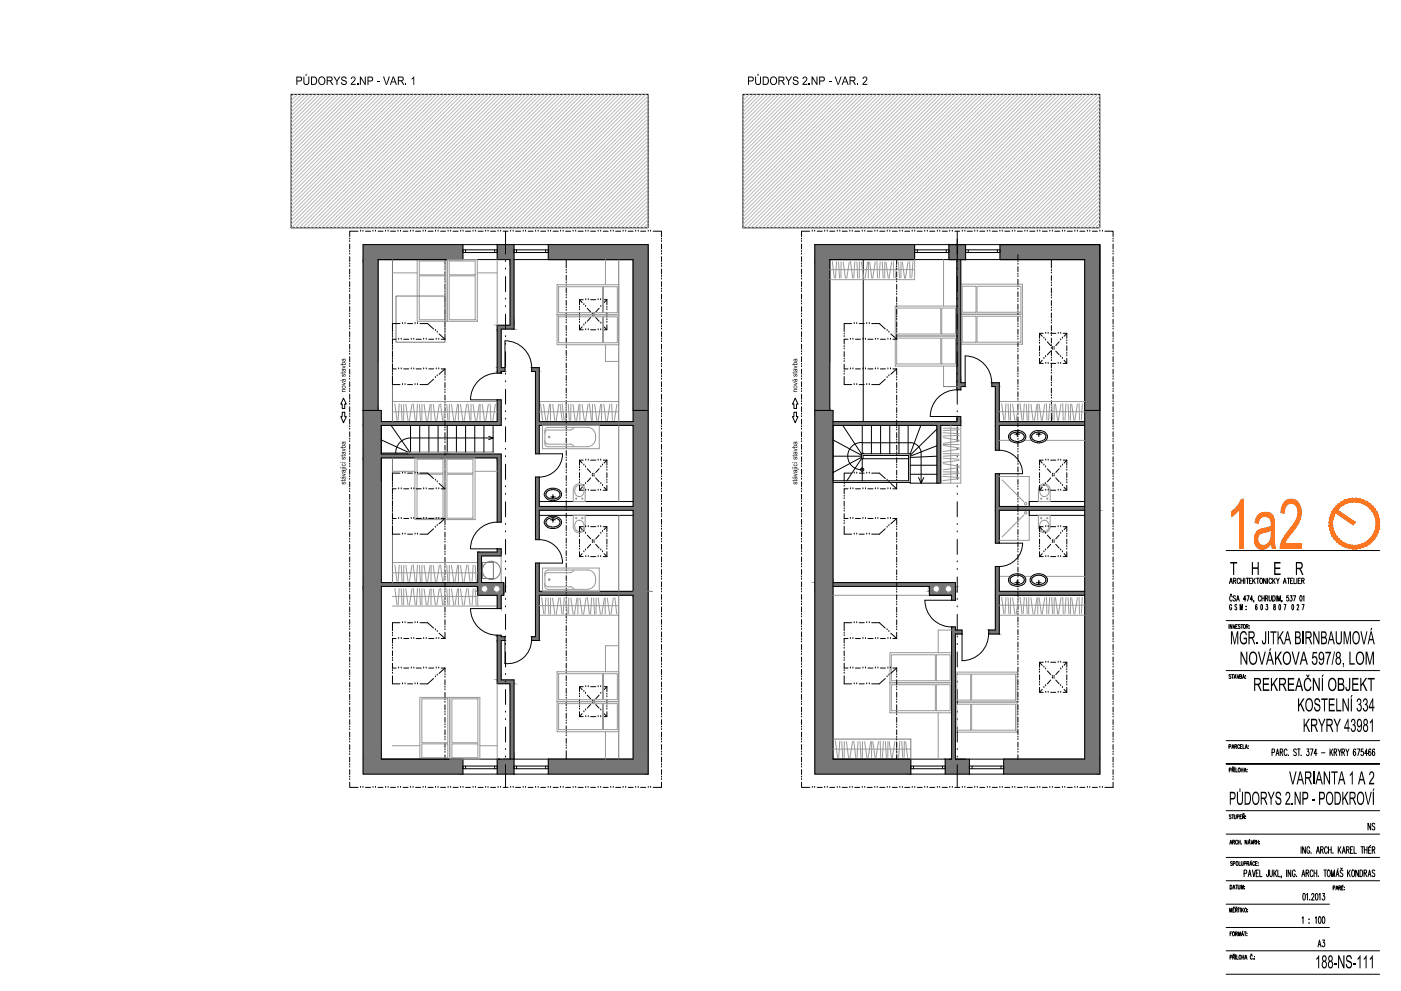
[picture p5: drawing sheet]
<svg xmlns="http://www.w3.org/2000/svg" width="420mm" height="297mm" viewBox="0 0 420 297" stroke-linecap="round" stroke-linejoin="round" font-family="sans-serif">
<g fill="none" stroke="#989898" stroke-width=".3">
<path d="M125.1 77.8h9v18.5h-9zM125.7 78.2h7.8v4.2h-7.8zM134.1 77.8h9v18.5h-9zM134.7 78.2h7.8v4.2h-7.8zM149.1 77.8v19.7M181.6 77.8v7.5M249.6 78.4l.6 4.9M250.9 78.5l-.3 4.8M251.5 78.5l.3 4.9M252.2 78.5v4.8M252.9 78.6l.6 4.8M254.7 78.6l-.8 4.8"/>
<path d="M255.1 78.4l.6 4.9M256.3 78.5l-.3 4.8M257 78.5l.2 4.9M257.7 78.5v4.8M258.3 78.6l.7 4.8M260.2 78.6l-.8 4.8M260.4 78.5v4.8M260.8 78.6l.7 4.8M262.5 78.6l-.8 4.8M263 78.4l.2 4.9M264 78.5l-.3 4.8M264.6 78.5l.3 4.9"/>
<path d="M265.4 78.5l-.1 4.8M265.7 78.6l.7 4.8M267.4 78.6l-.8 4.8M267.9 78.4l.2 4.9M268.9 78.5l-.3 4.8M269.5 78.5l.3 4.9M270.2 78.5v4.8M270.6 78.6l.7 4.8M272.3 78.6l-.8 4.8M272.8 78.4l.1 4.9M273.8 78.5l-.4 4.8M274.3 77.8v6h-25.5"/>
<path d="M283 77.8v13.9M117.7 81.8h7.4M125.7 82.7h7.8v13.1h-7.8zM134.7 82.7h7.8v13.1h-7.8zM143.1 81.8h6M167.1 94.4h18.5v8.9h-18.5zM167.1 85.3h18.5v9.1h-18.5zM167.5 95h13.2v7.7h-13.2zM167.5 85.9h13.2v7.8h-13.2zM181 95h4.1v7.7h-4.1zM181 85.9h4.1v7.8h-4.1zM248.8 80.8h25.5"/>
<path d="M268.5 91.7h18.5v9h-18.5zM268.9 92.3h13.2v7.8h-13.2zM282.4 92.3h4.2v7.8h-4.2zM288.1 85.2h18.5v9h-18.5zM288.1 94.2h18.5v9h-18.5zM288.6 85.8h4.1v7.8h-4.1zM288.6 94.8h4.1v7.8h-4.1zM293 85.8h13.2v7.8h-13.2zM293 94.8h13.2v7.8h-13.2zM181.6 103.3v5h4M268.5 100.7h18.5v9h-18.5zM268.9 101.3h13.2v7.8h-13.2z"/>
<path d="M282.4 101.3h4.2v7.8h-4.2zM283 109.7v6.2M117.7 120.4h31.4M117.7 123.4h31.4M118.4 121.1l.7 4.9M119.7 121.1l-.3 4.8M120.3 121.2l.3 4.8M121.1 121.2l-.1 4.8M121.7 121.2l.7 4.8M123.5 121.2l-.7 4.8M123.9 121.1l.6 4.9M124.4 137.2h9v18.5h-9z"/>
<path d="M125.1 137.7h7.8v4.1h-7.8zM125.2 121.1l-.3 4.8M125.8 121.2l.3 4.8M126.5 121.2v4.8M127.2 121.2l.7 4.8M129 121.2l-.8 4.8M129.3 121.2v4.8M129.9 121.2l.7 4.8M131.8 121.2l-.8 4.8M132.1 121.1l.6 4.9M133.4 121.1l-.3 4.8M133.4 137.2h9.1v18.5h-9.1z"/>
<path d="M134 121.2l.3 4.8M134 137.7h7.8v4.1h-7.8zM134.8 121.2l-.1 4.8M135.4 121.2l.7 4.8M137.2 121.2l-.7 4.8M137.5 121.2v4.8M138.1 121.2l.7 4.8M140 121.2l-.8 4.8M140.3 121.1l.6 4.9M141.3 121.2l-.1 4.8M141.9 121.2l.7 4.8M143.7 121.2l-.7 4.8"/>
<path d="M144 121.2l-.1 4.8M144.6 121.2l.7 4.8M146.4 121.2l-.7 4.8M147 121.1l.2 4.9M148.6 121.2l-.8 4.8M161.7 120.4h23.9M161.7 123.4h23.9M162.1 121.1l.6 4.9M162.7 127.5h17v7h-17zM163 121.2l.7 4.8M163.4 132.1a.99 .99 0 0 0 1 1M163.4 132.9a.99 .99 0 0 0 1 1"/>
<path d="M163.4 129.1v3.8M164.4 128.1a.99 .99 0 0 0-1 1M164.4 128.9a.99 .99 0 0 0-1 1M164.4 133.1h6.7M164.4 128.1h11.7M164.8 121.2l-.7 4.8M165.1 121.2v4.8M165.7 121.2l.7 4.8M167.6 121.2l-.8 4.8M168 121.1l.6 4.9M168.6 121.1l.6 4.9M169.9 121.1l-.4 4.8"/>
<path d="M170.4 121.2l.3 4.8M171.1 133.1l.6 .2 .3 .6M171.2 121.2v4.8M171.8 121.2l.7 4.8M172 128.1l-.3 .5-.6 .3h-6.7M173.7 121.2l-.8 4.8M173.9 121.2v4.8M174.6 121.2l.6 4.8M176.1 128.1a2.68 2.68 0 0 1 2.5 3.3M176.4 121.2l-.8 4.8M176.8 121.1l.6 4.9M177.7 121.2l-.1 4.8"/>
<path d="M178.3 121.2l.7 4.8M178.6 131.4a2.52 2.52 0 0 1-2.5 2.5h-11.7M180.1 121.2l-.7 4.8M180.4 121.2v4.8M181.1 121.2l.6 4.8M182.9 121.2l-.8 4.8M183.4 121.1l.3 4.9M185 121.2l-.8 4.8M282.8 137.3l4.8 .3M282.8 129.7l4.8 .3M282.9 139l4.8 .7M282.9 136h4.7"/>
<path d="M282.9 133.5l4.8 .8M282.9 133.2l4.7 .1M282.9 131.2l4.8 .8M282.9 128.4h4.7M285.1 127.5v17.3M287.6 138l-4.8 .6M287.6 130.5l-4.8 .2M287.7 136.4l-4.8 .3M287.7 134.7l-4.8 .6M287.7 132.2l-4.8 .7M287.7 128.8l-4.8 .3M288.1 127.5v17.3h-6"/>
<path d="M299.7 120.4h25.6M299.7 132h3.2M299.7 123.4h25.6M300.4 121l.6 4.9M301.7 121.1l-.3 4.8M302.3 121.1l.3 4.8M303 121.1v4.8M303.7 121.2l.6 4.7M305.5 121.2l-.7 4.8M305.9 121l.6 4.9M307.2 132h2.2M307.2 121.1l-.4 4.8"/>
<path d="M307.8 121.1l.3 4.8M308.5 121.1v4.8M309.2 121.2l.6 4.7M311 121.2l-.8 4.8M311.2 121.1v4.8M311.6 121.2l.7 4.7M313.3 121.2l-.7 4.8M313.7 132h11.6M313.8 121l.2 4.9M314.8 121.1l-.3 4.8M315.4 121.1l.3 4.8M316.2 121.1l-.1 4.8"/>
<path d="M316.5 121.2l.7 4.7M318.2 121.2l-.8 4.8M318.7 121l.2 4.9M319.7 121.1l-.3 4.8M320.3 121.1l.3 4.8M321.1 121.1l-.1 4.8M321.4 121.2l.7 4.7M323.1 121.2l-.8 4.8M323.6 121l.1 4.9M324.6 121.1l-.3 4.8M117.7 141.3h6.7M125.1 142.2h7.8v13.1h-7.8z"/>
<path d="M134 142.2h7.8v13.1h-7.8zM142.5 141.3h6.6M171.9 157.9v-3.4h3.6v3.4M171.9 157.9a1.76 1.76 0 0 0 1.8 1.8 1.76 1.76 0 0 0 1.7-1.8M172.6 155.3h.4M172.6 149.5h.4M172.8 156.4a1.48 1.48 0 0 1 1.9-.1 1.48 1.48 0 0 1 .4 1.9 1.43 1.43 0 0 1-1.9 1 1.43 1.43 0 0 1-.8-2zM172.8 149.2v.5M172.8 155.1v.4M172.9 145.8a1.52 1.52 0 0 1 1.9 .1 1.52 1.52 0 0 1 .2 2 1.37 1.37 0 0 1-1.6 .9 1.37 1.37 0 0 1-1-1.6l.1-.9zM174.4 155.3h.5M174.4 149.5h.5"/>
<path d="M174.6 149.2v.5M174.6 155.1v.4M175.4 146.8a1.76 1.76 0 0 0-1.7-1.8 1.76 1.76 0 0 0-1.8 1.8v3.5h3.6v-3.5M282.8 142.8l4.8 .3M282.9 141.4l4.7 .1M287.6 143.5l-4.8 .6M287.7 141.9l-4.8 .3M287.7 140.2l-4.8 .6M299.7 142.8h9v9M300.5 143.8l6.6 6.6M307.1 154.3l-6.6 6.7M308.7 153v9h-9"/>
<path d="M311.4 157.9v-3.4h3.5v3.4M311.4 157.9a1.76 1.76 0 0 0 1.8 1.8 1.76 1.76 0 0 0 1.7-1.8M311.9 145.5a1.76 1.76 0 0 1 1.9-.3 1.76 1.76 0 0 1 1.1 1.6v3.5h-3.5v-3.5zM312.1 155.3h.4M312.1 149.5h.4M312.3 149.2v.5M312.3 155.1v.4M312.3 145.8a1.53 1.53 0 0 1 2 .2 1.53 1.53 0 0 1 .2 1.9 1.44 1.44 0 0 1-1.8 .9 1.44 1.44 0 0 1-.9-1.9zM312.4 156.2a1.65 1.65 0 0 1 2.2 .8 1.65 1.65 0 0 1-.7 2.1 1.66 1.66 0 0 1-2.1-.8 1.66 1.66 0 0 1 .6-2.1zM313.9 155.3h.4M313.9 149.5h.4M314.1 149.2v.5"/>
<path d="M314.1 155.1v.4M117.7 168.6h25.6M117.7 171.7h25.6M117.7 178.8h25.6M118.4 176.4l.7 4.9M118.4 169.3l.7 4.9M119.7 176.4l-.3 4.9M119.7 169.4l-.3 4.8M120.3 176.5l.3 4.8M120.3 169.5l.3 4.8M121.1 176.5l-.1 4.8M121.1 169.5l-.1 4.7"/>
<path d="M121.7 176.5l.7 4.8M121.7 169.5l.7 4.8M123.5 176.5l-.7 4.9M123.5 169.5l-.7 4.8M123.9 176.4l.6 4.9M123.9 169.3l.6 4.9M125.2 176.4l-.3 4.9M125.2 169.4l-.3 4.8M125.8 176.5l.3 4.8M125.8 169.5l.3 4.8M126.5 169.5v4.7M126.5 176.5v4.8"/>
<path d="M127.2 176.5l.7 4.8M127.2 169.5l.7 4.8M129 176.5l-.8 4.9M129 169.5l-.8 4.8M129.3 176.5v4.8M129.3 169.5v4.7M129.9 176.5l.7 4.8M129.9 169.5l.7 4.8M131.8 176.5l-.8 4.9M131.8 169.5l-.8 4.8M132.1 176.4l.6 4.9M132.1 169.3l.6 4.9"/>
<path d="M133.4 176.4l-.3 4.9M133.4 169.4l-.3 4.8M134 176.5l.3 4.8M134 169.5l.3 4.8M134.8 176.5l-.1 4.8M134.8 169.5l-.1 4.7M135.4 176.5l.7 4.8M135.4 169.5l.7 4.8M137.2 176.5l-.7 4.9M137.2 169.5l-.7 4.8M137.5 176.5v4.8M137.5 169.5v4.7"/>
<path d="M138.1 176.5l.7 4.8M138.1 169.5l.7 4.8M140 176.5l-.8 4.9M140 169.5l-.8 4.8M140.3 176.4l.6 4.9M140.3 169.3l.6 4.9M141.9 176.4l-.3 4.9M141.9 169.4l-.3 4.8M142.5 176.5l.3 4.8M142.5 169.5l.3 4.8M143.3 178.4v3.3M150.3 166.6v8"/>
<path d="M162.4 179.1l.7 4.9M162.7 170.3h17v6.9h-17zM163.4 174.9a.99 .99 0 0 0 1 1M163.4 175.7a.99 .99 0 0 0 1 1M163.4 171.9v3.8M163.7 179.2l-.3 4.8M164.4 179.2l.2 4.9M164.4 170.9a.99 .99 0 0 0-1 1M164.4 171.6a.99 .99 0 0 0-1 1M164.4 175.9h6.7M164.4 171.7h6.7M164.4 170.9h11.7"/>
<path d="M165.1 179.2v4.8M165.7 179.3l.7 4.8M167.6 179.3l-.8 4.8M168 179.1l.5 4.9M169.2 179.2l-.3 4.8M169.8 179.2l.3 4.9M170.6 179.2l-.1 4.8M171.1 175.9l.6 .2 .3 .5M171.2 179.3l.7 4.8M172 170.8l-.3 .6-.6 .2M173 179.3l-.7 4.8M173.3 179.2v4.8"/>
<path d="M173.9 179.3l.7 4.8M175.7 179.3l-.7 4.8M176.1 170.8a2.95 2.95 0 0 1 2.5 2.9 2.95 2.95 0 0 1-2.5 3h-11.7M176.2 179.1l.6 4.9M177.4 179.2l-.3 4.8M178 179.2l.3 4.9M178.8 179.2l-.1 4.8M179.4 179.3l.7 4.8M181.2 179.3l-.7 4.8M181.5 179.2v4.8M182.1 179.3l.7 4.8M184 179.3l-.8 4.8"/>
<path d="M184.4 179.1l.6 4.9M249.8 178.4h28.9M299.7 172.8h3.2M300.4 179l.6 4.9M301.7 179.1l-.3 4.8M302.3 179.2l.3 4.8M303 179.2v4.7M303.7 179.2l.6 4.8M305.5 179.2l-.7 4.8M305.9 179l.6 4.9M307.2 172.8h2.2M307.2 179.1l-.4 4.8"/>
<path d="M307.8 179.2l.3 4.8M308.5 179.2v4.7M309.2 179.2l.6 4.8M311 179.2l-.8 4.8M311.2 179.2v4.7M311.6 179.2l.7 4.8M313.3 179.2l-.7 4.8M313.7 172.8h11.6M313.8 179l.2 4.9M314.8 179.1l-.3 4.8M315.4 179.2l.3 4.8M316.2 179.2l-.1 4.7"/>
<path d="M316.5 179.2l.7 4.8M318.2 179.2l-.8 4.8M318.7 179l.2 4.9M319.7 179.1l-.3 4.8M320.3 179.2l.3 4.8M321.1 179.2l-.1 4.7M321.4 179.2l.7 4.8M323.1 179.2l-.8 4.8M323.6 179l.1 4.9M324.6 179.1l-.3 4.8M117.7 181.7h31.4M161.7 184.4h23.9"/>
<path d="M161.7 181.5h23.9M185.6 193.5h-4v7.8M266.9 195.6h18.5v9h-18.5zM267.3 196.3h13.2v7.7h-13.2zM280.8 196.3h4.2v7.7h-4.2zM285.4 188.8h-4v6.8M299.7 184.4h25.6M299.7 181.4h25.6M125.9 209h9v18.5h-9zM126.5 209.5h7.8v13.1h-7.8zM134.9 209h9v18.5h-9zM135.5 209.5h7.8v13.1h-7.8z"/>
<path d="M149.1 204.9v22.6M167.1 210.3h18.5v9h-18.5zM167.1 201.3h18.5v9h-18.5zM167.5 210.9h13.2v7.8h-13.2zM167.5 201.9h13.2v7.8h-13.2zM181 210.9h4.1v7.8h-4.1zM181 201.9h4.1v7.8h-4.1zM181.6 219.3v8.2M266.9 204.6h18.5v9.1h-18.5zM267.3 205.2h13.2v7.8h-13.2zM280.8 205.2h4.2v7.8h-4.2zM281.4 213.7v13.8"/>
<path d="M286.5 201.5h18.5v8.9h-18.5zM286.5 210.4h18.5v9.1h-18.5zM286.9 202.1h4.2v7.7h-4.2zM286.9 211.1h4.2v7.8h-4.2zM291.4 202.1h13.2v7.7h-13.2zM291.4 211.1h13.2v7.8h-13.2zM117.7 223.5h8.2M126.5 223h7.8v4.1h-7.8zM135.5 223h7.8v4.1h-7.8zM143.9 223.5h5.2M249.8 224.5h23.3M250.5 222.1l.7 4.9"/>
<path d="M251.9 222.2l-.4 4.8M252.4 222.3l.3 4.8M253.2 222.3v4.7M253.8 222.3l.7 4.8M255.7 222.3l-.8 4.8M256 222.1l.6 4.9M257.3 222.2l-.3 4.8M257.9 222.3l.3 4.8M258.7 222.3l-.1 4.7M259.3 222.3l.7 4.8M261.1 222.3l-.7 4.8M261.4 222.3v4.7"/>
<path d="M261.8 222.3l.6 4.8M263.5 222.3l-.8 4.8M264 222.1l.1 4.9M264.9 222.2l-.3 4.8M265.5 222.3l.3 4.8M266.3 222.3l-.1 4.7M266.7 222.3l.6 4.8M268.4 222.3l-.8 4.8M268.9 222.1l.1 4.9M269.8 222.2l-.3 4.8M270.4 222.3l.3 4.8M271.2 222.3v4.7"/>
<path d="M271.6 222.3l.6 4.8"/>
<circle cx="164.7" cy="131" r=".23"/>
<circle cx="172.8" cy="149.5" r=".06"/>
<circle cx="172.8" cy="155.3" r=".06"/>
<circle cx="174.6" cy="149.5" r=".06"/>
<circle cx="174.6" cy="155.3" r=".06"/>
<circle cx="307.6" cy="153.7" r=".36"/>
<circle cx="307.6" cy="151" r=".36"/>
<circle cx="312.2" cy="149.5" r=".06"/>
<circle cx="312.2" cy="155.3" r=".06"/>
<circle cx="314.1" cy="149.5" r=".06"/>
<circle cx="314.1" cy="155.3" r=".06"/>
<circle cx="164.7" cy="173.8" r=".23"/>
</g>
<g fill="none" stroke="#767676" stroke-width=".3">
<path d="M117.7 77.8v48.6M185.6 77.8v48.6M118.8 88.7h14.6v13.9h-14.6zM283 115.9h5.1M117.7 137.2v37.4M122.4 136.1v-.6h25.5v.6M185.6 127.5v22.8M185.6 154.5v22.7M143.3 174.6h7.8v3.8h-7.8zM144.7 168.6h3.3v4.8h-3.3zM185.6 178.4v49.1M189.9 177.2h5.8"/>
<path d="M278.7 174.6h7.8v3.8h-7.8zM249.8 221.5h23.3v6"/>
<circle cx="145.3" cy="176.5" r="1.33"/>
<circle cx="145.3" cy="176.5" r=".99"/>
<circle cx="147.4" cy="171" r="2.73"/>
<circle cx="149" cy="176.5" r="1.33"/>
<circle cx="149" cy="176.5" r=".99"/>
<circle cx="280.8" cy="176.5" r="1.33"/>
<circle cx="280.8" cy="176.5" r=".99"/>
<circle cx="284.4" cy="176.5" r="1.33"/>
<circle cx="284.4" cy="176.5" r=".99"/>
</g>
<g fill="#767676" stroke="#767676" stroke-width=".3">
<path d="M278.7 174.6v.6h7.8zM278.7 174.6h7.8v.6z"/>
<path d="M284.5 175.2h2zM284.5 175.2h2z"/>
<path d="M280.8 175.2h3.2zM280.8 175.2h3.7z"/>
<path d="M278.7 175.2h1.7zM278.7 175.2h2.1z"/>
<path d="M284.9 175.2l.3 .2h1.3zM284.9 175.2h1.6v.2z"/>
<path d="M281.2 175.2l.4 .2h2zM281.2 175.2h2.8l-.4 .2z"/>
<path d="M278.7 175.2v.2h1.3zM278.7 175.2h1.7l-.4 .2z"/>
<path d="M285.2 175.4l.4 .3h.9zM285.2 175.4h1.3v.3z"/>
<path d="M281.6 175.4l.3 .3h1.5zM281.6 175.4h2l-.2 .3z"/>
<path d="M278.7 175.4v.3h1zM278.7 175.4h1.3l-.3 .3z"/>
<path d="M285.6 175.7l.1 .4h.8zM285.6 175.7h.9v.4z"/>
<path d="M281.9 175.7l.2 .4h1zM281.9 175.7h1.5l-.3 .4z"/>
<path d="M278.7 175.7v.4h.8zM278.7 175.7h1l-.2 .4z"/>
<path d="M285.7 176.1l.1 .4h.7zM285.7 176.1h.8v.4z"/>
<path d="M282.1 176.1l.1 .4h.9zM282.1 176.1h1v.4z"/>
<path d="M278.7 176.1v.4h.8zM278.7 176.1h.8v.4z"/>
<path d="M285.8 176.5l-.1 .5h.8zM285.8 176.5h.7v.5z"/>
<path d="M282.2 176.5l-.1 .5h1zM282.2 176.5h.9v.5z"/>
<path d="M278.7 176.5v.5h.8zM278.7 176.5h.8v.5z"/>
<path d="M285.7 177l-.1 .3h.9zM285.7 177h.8v.3z"/>
<path d="M282.1 177l-.2 .3h1.5zM282.1 177h1l.3 .3z"/>
<path d="M278.7 177v.3h1zM278.7 177h.8l.2 .3z"/>
<path d="M285.2 177.6h1.3l-.9-.3zM285.6 177.3h.9v.3z"/>
<path d="M281.6 177.6h2l-1.7-.3zM281.9 177.3h1.5l.2 .3z"/>
<path d="M278.7 177.3v.3h1.3zM278.7 177.3h1l.3 .3z"/>
<path d="M284.9 177.8h1.6l-1.3-.2zM285.2 177.6h1.3v.2z"/>
<path d="M281.2 177.8h2.8l-2.4-.2zM281.6 177.6h2l.4 .2z"/>
<path d="M278.7 177.6v.2h1.7zM278.7 177.6h1.3l.4 .2z"/>
<path d="M284.5 177.9h2zM284.9 177.8l1.6 .1z"/>
<path d="M280.8 177.9h3.7zM281.2 177.8l3.3 .1z"/>
<path d="M278.7 177.8l2.1 .1zM278.7 177.8l2.1 .1z"/>
<path d="M278.7 177.9v.5h7.8zM278.7 177.9h7.8v.5z"/>
<path d="M297.4 114.7v1.2h2.3zM297.4 114.7h2.3v1.2z"/>
<path d="M298.5 115.9v10.5h1.2zM298.5 115.9h1.2v10.5z"/>
<path d="M287.1 124.8v1.6h1zM287.1 124.8h1v1.6z"/>
<path d="M287 124.8l.1 1.6zM287 124.8l.1 1.6z"/>
<path d="M305.3 126.4v1.1h20zM305.3 126.4h20v1.1z"/>
<path d="M298.5 126.4v1.1h6.8zM298.5 126.4h6.8v1.1z"/>
<path d="M287.1 126.4v1.1h1zM287.1 126.4h1v1.1z"/>
<path d="M268.9 126.4v1.1h18.2zM268.9 126.4h18.2v1.1z"/>
<path d="M249.8 126.4v1.1h19.1zM249.8 126.4h19.1v1.1z"/>
<path d="M298.5 127.5v7.5h1.2zM298.5 127.5h1.2v7.5z"/>
<path d="M281 127.5v17.3h1.1zM281 127.5h1.1v17.3z"/>
<path d="M244.4 123v51.6h5.4zM244.4 123h5.4v51.6z"/>
<path d="M268.9 174.6v1.2h9.8zM268.9 174.6h9.8v1.2z"/>
<path d="M249.8 174.6v1.2h19.1zM249.8 174.6h19.1v1.2z"/>
<path d="M244.4 174.6v1.2h5.4zM244.4 174.6h5.4v1.2z"/>
<path d="M285.4 178.4v1.5h1.1zM285.4 178.4h1.1v1.5z"/>
<path d="M285.4 187.9v.9h1.1zM285.4 187.9h1.1v.9z"/>
<path d="M287.1 188.8v1.2h1.4zM287.1 188.8h1.4v1.2z"/>
<path d="M285.4 188.8v1.2h1.7zM285.4 188.8h1.7v1.2z"/>
<path d="M285.4 190v37.5h1.1zM285.4 190h1.1v37.5z"/>
<path d="M244.4 175.8v51.7h5.4zM244.4 175.8h5.4v51.7z"/>
<path d="M287.1 227.5v4.5h3.6zM287.1 227.5h3.6v4.5z"/>
<path d="M283.5 227.5v4.5h3.6zM283.5 227.5h3.6v4.5z"/>
<path d="M244.4 227.5v4.5h28.7zM244.4 227.5h28.7v4.5z"/>
<path d="M299.9 73.3v4.5h29.9zM299.9 73.3h29.9v4.5z"/>
<path d="M287.1 73.3v4.5h2.5zM287.1 73.3h2.5v4.5z"/>
<path d="M284.6 73.3v4.5h2.5zM284.6 73.3h2.5v4.5z"/>
<path d="M244.4 73.3v4.5h29.9zM244.4 73.3h29.9v4.5z"/>
<path d="M325.3 77.8v45.2h4.5zM325.3 77.8h4.5v45.2z"/>
<path d="M244.4 77.8v45.2h4.4zM244.4 77.8h4.4v45.2z"/>
<path d="M325.3 123v28.8h4.5zM325.3 123h4.5v28.8z"/>
<path d="M325.3 151.8v1.2h4.5zM325.3 151.8h4.5v1.2z"/>
<path d="M325.3 153v74.5h4.5zM325.3 153h4.5v74.5z"/>
<path d="M301 227.5v4.5h28.8zM301 227.5h28.8v4.5z"/>
<path d="M298.5 169.8v7.4h1.2zM298.5 169.8h1.2v7.4z"/>
<path d="M305.3 177.2v1.2h20zM305.3 177.2h20v1.2z"/>
<path d="M298.5 177.2v1.2h6.8zM298.5 177.2h6.8v1.2z"/>
<path d="M298.5 178.4v10.4h1.2zM298.5 178.4h1.2v10.4z"/>
<path d="M296.5 188.8v1.2h3.2zM296.5 188.8h3.2v1.2z"/>
<path d="M287.1 77.8v36.9h1zM287.1 77.8h1v36.9z"/>
<path d="M287 77.8l.1 36.9zM287 77.8l.1 36.9z"/>
<path d="M287.1 114.7v1.2h2.3zM287.1 114.7h2.3v1.2z"/>
<path d="M287.1 115.9v.9h1zM287.1 115.9h1v.9z"/>
<path d="M287 114.7l.1 2.1zM287 114.7l.1 2.1z"/>
<path d="M298.5 142v9.8h1.2zM298.5 142h1.2v9.8z"/>
<path d="M305.3 151.8v1.2h20zM305.3 151.8h20v1.2z"/>
<path d="M298.5 151.8v1.2h6.8zM298.5 151.8h6.8v1.2z"/>
<path d="M298.5 153v9.8h1.2zM298.5 153h1.2v9.8z"/>
<path d="M143.3 174.6v.6h7.8zM143.3 174.6h7.8v.6z"/>
<path d="M149 175.2h2.1zM149 175.2h2.1z"/>
<path d="M145.3 175.2h3.3zM145.3 175.2h3.7z"/>
<path d="M143.3 175.2h1.6zM143.3 175.2h2z"/>
<path d="M149.4 175.2l.4 .2h1.3zM149.4 175.2h1.7v.2z"/>
<path d="M145.8 175.2l.3 .2h2.1zM145.8 175.2h2.8l-.4 .2z"/>
<path d="M143.3 175.2v.2h1.2zM143.3 175.2h1.6l-.4 .2z"/>
<path d="M149.8 175.4l.3 .3h1zM149.8 175.4h1.3v.3z"/>
<path d="M146.1 175.4l.3 .3h1.5zM146.1 175.4h2.1l-.3 .3z"/>
<path d="M143.3 175.4v.3h.9zM143.3 175.4h1.2l-.3 .3z"/>
<path d="M150.1 175.7l.2 .4h.8zM150.1 175.7h1v.4z"/>
<path d="M146.4 175.7l.2 .4h1.1zM146.4 175.7h1.5l-.2 .4z"/>
<path d="M143.3 175.7v.4h.8zM143.3 175.7h.9l-.1 .4z"/>
<path d="M150.3 176.1v.4h.8zM150.3 176.1h.8v.4z"/>
<path d="M146.6 176.1l.1 .4h.9zM146.6 176.1h1.1l-.1 .4z"/>
<path d="M143.3 176.1v.4h.7zM143.3 176.1h.8l-.1 .4z"/>
<path d="M150.3 176.5v.5h.8zM150.3 176.5h.8v.5z"/>
<path d="M146.7 176.5l-.1 .5h1.1zM146.7 176.5h.9l.1 .5z"/>
<path d="M143.3 176.5v.5h.8zM143.3 176.5h.7l.1 .5z"/>
<path d="M150.3 177l-.2 .3h1zM150.3 177h.8v.3z"/>
<path d="M146.6 177l-.2 .3h1.5zM146.6 177h1.1l.2 .3z"/>
<path d="M143.3 177v.3h.9zM143.3 177h.8l.1 .3z"/>
<path d="M149.8 177.6h1.3l-1-.3zM150.1 177.3h1v.3z"/>
<path d="M146.1 177.6h2.1l-1.8-.3zM146.4 177.3h1.5l.3 .3z"/>
<path d="M143.3 177.3v.3h1.2zM143.3 177.3h.9l.3 .3z"/>
<path d="M149.4 177.8h1.7l-1.3-.2zM149.8 177.6h1.3v.2z"/>
<path d="M145.8 177.8h2.8l-2.5-.2zM146.1 177.6h2.1l.4 .2z"/>
<path d="M143.3 177.6v.2h1.6zM143.3 177.6h1.2l.4 .2z"/>
<path d="M149 177.9h2.1zM149.4 177.8l1.7 .1z"/>
<path d="M145.3 177.9h3.7zM145.8 177.8l3.2 .1z"/>
<path d="M143.3 177.8l2 .1zM143.3 177.8l2 .1z"/>
<path d="M143.3 177.9v.5h7.8zM143.3 177.9h7.8v.5z"/>
<path d="M108.9 123v3.4h5.5zM108.9 123h5.5v3.4z"/>
<path d="M108.9 126.4v1.1h24.5zM108.9 126.4h24.5v1.1z"/>
<path d="M108.9 127.5v8.6h5.5zM108.9 127.5h5.5v8.6z"/>
<path d="M108.9 136.1v1.1h24.5zM108.9 136.1h24.5v1.1z"/>
<path d="M108.9 137.2v37.4h5.5zM108.9 137.2h5.5v37.4z"/>
<path d="M108.9 174.6v1.2h24.5zM108.9 174.6h24.5v1.2z"/>
<path d="M108.9 175.8v51.7h5.5zM108.9 175.8h5.5v51.7z"/>
<path d="M108.9 227.5v4.5h29.9zM108.9 227.5h29.9v4.5z"/>
<path d="M133.4 136.1v1.1h16.9zM133.4 136.1h16.9v1.1z"/>
<path d="M149.1 137.2v19.3h1.2zM149.1 137.2h1.2v19.3z"/>
<path d="M149.1 164.5v1h1.2zM149.1 164.5h1.2v1z"/>
<path d="M143.3 165.5v1.1h7zM143.3 165.5h7v1.1z"/>
<path d="M143.3 166.6v8h1.1zM143.3 166.6h1.1v8z"/>
<path d="M133.4 174.6v1.2h9.9zM133.4 174.6h9.9v1.2z"/>
<path d="M149.1 119.8v6.6h1.2zM149.1 119.8h1.2v6.6z"/>
<path d="M133.4 126.4v1.1h16.9zM133.4 126.4h16.9v1.1z"/>
<path d="M149.1 178.4v4h1.2zM149.1 178.4h1.2v4z"/>
<path d="M149.1 190.4v.4h1.2zM149.1 190.4h1.2v.4z"/>
<path d="M149.1 190.8v1.2h2.3zM149.1 190.8h2.3v1.2z"/>
<path d="M149.1 192v11.8h1.2zM149.1 192h1.2v11.8z"/>
<path d="M149.1 203.8v1.1h5zM149.1 203.8h5v1.1z"/>
<path d="M153 204.9v22.6h1.1zM153 204.9h1.1v22.6z"/>
<path d="M108.9 73.3v4.5h29.9zM108.9 73.3h29.9v4.5z"/>
<path d="M108.9 77.8v45.2h4.5zM108.9 77.8h4.5v45.2z"/>
<path d="M169.8 177.2v1.2h24.6zM169.8 177.2h24.6v1.2z"/>
<path d="M189.9 178.4v49.1h4.5zM189.9 178.4h4.5v49.1z"/>
<path d="M164.4 227.5v4.5h30zM164.4 227.5h30v4.5z"/>
<path d="M149.1 73.3v4.5h5zM149.1 73.3h5v4.5z"/>
<path d="M153 77.8v19.7h1.1zM153 77.8h1.1v19.7z"/>
<path d="M149.1 97.5v1.1h5zM149.1 97.5h5v1.1z"/>
<path d="M149.1 98.6v11.6h1.2zM149.1 98.6h1.2v11.6z"/>
<path d="M159.4 110.2v1.1h2.3zM159.4 110.2h2.3v1.1z"/>
<path d="M149.1 110.2v1.1h2.3zM149.1 110.2h2.3v1.1z"/>
<path d="M149.1 111.3v.5h1.2zM149.1 111.3h1.2v.5z"/>
<path d="M189.9 123v3.4h4.5zM189.9 123h4.5v3.4z"/>
<path d="M160.6 111.3v15.1h1.1zM160.6 111.3h1.1v15.1z"/>
<path d="M169.8 126.4v1.1h24.6zM169.8 126.4h24.6v1.1z"/>
<path d="M160.6 126.4v1.1h9.2zM160.6 126.4h9.2v1.1z"/>
<path d="M160.6 127.5v8.5h1.1zM160.6 127.5h1.1v8.5z"/>
<path d="M189.9 127.5v24.3h4.5zM189.9 127.5h4.5v24.3z"/>
<path d="M160.6 143v8.8h1.1zM160.6 143h1.1v8.8z"/>
<path d="M169.8 151.8v1.2h24.6zM169.8 151.8h24.6v1.2z"/>
<path d="M160.6 151.8v1.2h9.2zM160.6 151.8h9.2v1.2z"/>
<path d="M160.6 153v8.8h1.1zM160.6 153h1.1v8.8z"/>
<path d="M189.9 153v24.2h4.5zM189.9 153h4.5v24.2z"/>
<path d="M164.4 73.3v4.5h30zM164.4 73.3h30v4.5z"/>
<path d="M189.9 77.8v45.2h4.5zM189.9 77.8h4.5v45.2z"/>
<path d="M149.1 227.5v4.5h5zM149.1 227.5h5v4.5z"/>
<path d="M160.6 168.8v8.4h1.1zM160.6 168.8h1.1v8.4z"/>
<path d="M160.6 177.2v1.2h9.2zM160.6 177.2h9.2v1.2z"/>
<path d="M160.6 178.4v12.4h1.1zM160.6 178.4h1.1v12.4z"/>
<path d="M159.4 190.8v1.2h2.3zM159.4 190.8h2.3v1.2z"/>
</g>
<g fill="none" stroke="#000" stroke-width=".3">
<path d="M87.3 28.3h107.1v40h-107.1zM222.8 28.3h107v40h-107zM104.9 71.7h.1M104.9 72.4h.1M104.9 75.4h.1M104.9 76.2h.1M104.9 79.2h.1M104.9 79.9h.1M104.9 73.2v1.4M104.9 76.9v1.5M107.4 69.3h-2.5v1.6M108.1 69.3h.1"/>
<path d="M108.9 69.3h.1M109.6 69.3h1.5M111.9 69.3h.1M112.6 69.3h.1M113.4 77.8h25.3h-25.3v30.7M113.4 77.8h25.4v-4.5h-29.9v49.7M113.4 69.3h1.5M113.4 77.8v45.2M115.6 69.3h.1M116.4 69.3h.1M117.1 69.3h1.5M119.4 69.3h.1"/>
<path d="M120.1 69.3h.1M120.9 69.3h1.5M123.1 69.3h.1M123.9 69.3h.1M124.6 69.3h1.5M126.9 69.3h.1M127.6 69.3h.1M128.4 69.3h1.5M130.6 69.3h.1M131.4 69.3h.1M132.1 69.3h1.5M133.4 77.8v1.4"/>
<path d="M134.4 69.3h.1M135.1 69.3h.1M135.9 69.3h1.5M138.1 69.3h.1M138.8 74.9h10.3v.8h-10.3zM138.8 73.3h55.6v158.7h-30v-4.5h25.5v-49.1h-28.2v13.6h-2.3v-1.2h1.2v-22h8.1a7 7 0 0 0-7-7M138.8 77.8h10.3M138.9 69.3h.1M139.6 69.3h1.5M139.6 74.9v.8M141.9 69.3h.1M142.6 69.3h.1"/>
<path d="M143.4 69.3h1.5M145.6 69.3h.1M146.4 69.3h.1M147.1 69.3h1.5M148.4 74.9v.8M149.4 69.3h.1M150.1 69.3h.1M150.9 69.3h1.5M151.6 78.4h.1M151.6 69.3v6.9M153.1 69.3h.1M153.9 69.3h.1"/>
<path d="M154.1 74.9h10.3v.8h-10.3M154.1 77.8h35.8v48.6h-28.2v-16.2h-2.3v1.1h1.2v24.7h8.1a7 7 0 0 1-7 7M154.6 69.3h1.5M154.9 74.9v.8M156.9 69.3h.1M157.6 69.3h.1M158.4 69.3h1.5M160.6 69.3h.1M161.4 69.3h.1M162.2 69.3h1.4M163.6 74.9v.8M164.4 69.3h.1"/>
<path d="M164.4 73.3h30v49.7h-4.5v-45.2h-25.5zM165.1 69.3h.1M165.9 69.3h1.5M168.1 69.3h.1M168.9 69.3h.1M169.6 69.3h1.5M169.8 77.8v2.5M171.9 69.3h.1M172.6 69.3h.1M173.4 69.3h1.5M175.7 69.3h.1M176.4 69.3h.1"/>
<path d="M177.1 69.3h1.5M179.4 69.3h.1M180.1 69.3h.1M180.9 69.3h1.5M183.1 69.3h.1M183.9 69.3h.1M184.6 69.3h1.6M186.9 69.3h.1M187.6 69.3h.1M188.4 69.3h1.5M190.6 69.3h.1M191.4 69.3h.1"/>
<path d="M192.1 69.3h1.5M194.4 69.3h.1M195.1 69.3h.1M195.9 69.3h2.5v1.6M198.4 79.9h.1M198.4 79.2h.1M198.4 76.2h.1M198.4 75.4h.1M198.4 72.4h.1M198.4 71.7h.1M198.4 73.2v1.4M198.4 76.9v1.5"/>
<path d="M240.4 71.7h.1M240.4 72.4h.1M240.4 75.4h.1M240.4 76.2h.1M240.4 79.2h.1M240.4 79.9h.1M240.4 73.2v1.4M240.4 76.9v1.5M242.8 69.3h-2.4v1.6M243.6 69.3h.1M244.3 69.3h.1M245.1 69.3h1.5"/>
<path d="M247.3 69.3h.1M248.1 69.3h.1M248.8 77.8h25.3h-25.3v30.7M248.8 77.8h25.5v-4.5h-29.9v49.7M248.8 77.8v45.2M248.8 69.3h1.5M251.1 69.3h.1M251.9 69.3h.1M252.6 69.3h1.5M254.9 69.3h.1M255.6 69.3h.1M256.3 69.3h1.5"/>
<path d="M258.6 69.3h.1M258.9 77.8v48.6M259.3 69.3h.1M260.1 69.3h1.5M262.4 69.3h.1M263.1 69.3h.1M263.8 69.3h1.6M266.1 69.3h.1M266.8 69.3h.1M267.6 69.3h1.5M268.9 77.8v1.4M269.8 69.3h.1"/>
<path d="M270.6 69.3h.1M271.3 69.3h1.6M273.6 69.3h.1M274.3 74.9h10.3v.8h-10.3zM274.3 73.3h55.5v158.7h-28.8v-4.5h24.3v-149.7h-51M274.3 69.3h.1M275.1 69.3h1.5M275.1 74.9v.8M277.3 69.3h.1M278.1 69.3h.1M278.8 69.3h1.5M281.1 69.3h.1"/>
<path d="M281.8 69.3h.1M282.6 69.3h1.5M283.8 74.9v.8M284.6 73.3h5v4.5h-5zM284.8 69.3h.1M285.6 69.3h.1M286.4 69.3h1.4M287 77.8v39M287.1 78.4h.1M287.1 69.3v8.5M288.1 77.8v36.9h1.3M288.6 69.3h.1"/>
<path d="M289.4 69.3h.1M289.6 74.9h10.3v.8h-10.3M290.1 69.3h1.5M290.4 74.9v.8M292.3 69.3h.1M293.1 69.3h.1M293.8 69.3h1.5M296.1 69.3h.1M296.9 69.3h.1M297.6 69.3h1.5M299.1 74.9v.8M299.9 69.3h.1"/>
<path d="M299.9 73.3h29.9v49.7h-4.5v-45.2h-25.4zM300.6 69.3h.1M301.3 69.3h1.5M303.6 69.3h.1M304.3 69.3h.1M305.1 69.3h1.5M305.3 78.4h.1M305.3 79.2h.1M305.3 76.4v1.3M305.3 79.9v1.5M307.4 69.3h.1M308.1 69.3h.1"/>
<path d="M308.8 69.3h1.6M311.1 69.3h.1M311.8 69.3h.1M312.6 69.3h1.5M314.8 69.3h.1M315.3 77.8v2.5M315.6 69.3h.1M316.3 69.3h1.6M318.6 69.3h.1M319.3 69.3h.1M320.1 69.3h1.5M322.3 69.3h.1"/>
<path d="M323.1 69.3h.1M323.9 69.3h1.4M326.1 69.3h.1M326.8 69.3h.1M327.6 69.3h1.5M329.8 69.3h.1M330.6 69.3h.1M331.4 69.3h2.4v1.6M333.8 79.9h.1M333.8 79.2h.1M333.8 76.2h.1M333.8 75.4h.1"/>
<path d="M333.8 72.4h.1M333.8 71.7h.1M333.8 73.2v1.4M333.8 76.9v1.5M104.9 82.9h.1M104.9 83.7h.1M104.9 86.7h.1M104.9 87.4h.1M104.9 90.4h.1M104.9 91.1h.1M104.9 94.1h.1M104.9 94.9h.1"/>
<path d="M104.9 97.9h.1M104.9 98.6h.1M104.9 80.6v1.6M104.9 84.4v1.5M104.9 88.1v1.6M104.9 91.9v1.5M104.9 95.7v1.5M104.9 99.4v1.5M119.9 97h-2.2v2.4M120.7 97h.1M121.5 97h.1M122.2 97h1.5"/>
<path d="M124.5 97h.1M125.2 97h.1M126 97h2.2l1.8 1.6M130.6 99.1h.1M131.1 99.6h.1M133.4 80h.1M133.4 80.7h.1M133.4 83.7h.1M133.4 84.5h.1M133.4 87.5h.1M133.4 88.3h.1M133.4 91.2h.1"/>
<path d="M133.4 92h.1M133.4 95h.1M133.4 95.8h.1M133.4 98.8h.1M133.4 99.5h.1M133.4 81.5v1.5M133.4 85.3v1.4M133.4 89v1.5M133.4 92.8v1.4M133.4 96.5v1.5M151.6 80.6h.1M151.6 89.7h.1"/>
<path d="M151.6 91.9h.1M151.6 82.9v4.5M151.6 94.1v4.5M169.8 81h.1M169.8 81.8h.1M169.8 84.8h.1M169.8 85.5h.1M169.8 88.5h.1M169.8 89.3h.1M169.8 92.3h.1M169.8 93h.1M169.8 96h.1"/>
<path d="M169.8 96.8h.1M169.8 99.8h.1M169.8 82.5v1.5M169.8 86.3v1.5M169.8 90v1.5M169.8 93.8v1.5M169.8 97.5v1.5M173.8 97.4v1.4h1.1M173.8 96.6h.1M173.8 95.8h.1M173.8 92.8h.1M173.8 92.1h.1"/>
<path d="M173.8 93.6v1.5M173.8 89.8l.8 .9M174.6 98l-.8 .8M174.9 89.8h-1.1v1.6M175.1 91.3h.1M175.1 97.4h.1M175.6 91.9h.1M175.6 96.9h.1M175.7 98.8h.1M175.7 89.8h.1M176.1 92.4l1 1.1M176.4 98.8h.1"/>
<path d="M176.4 89.8h.1M177.1 98.8h1.6M177.1 89.8h1.6M177.1 95.2l-1 1.1M177.6 94.1h.1M177.6 94.6h.1M178.2 94.6h.1M178.2 94.1h.1M178.7 95.2l1 1.1M179.4 98.8h.1M179.4 89.8h.1M179.7 92.4l-1 1.1"/>
<path d="M180.1 98.8h.1M180.1 89.8h.1M180.2 96.9h.1M180.2 91.9h.1M180.7 97.4h.1M180.7 91.3h.1M180.9 89.8h1.1M181.2 98l.8 .8M182 92.1h.1M182 92.8h.1M182 95.8h.1M182 96.6h.1"/>
<path d="M182 97.4v1.4h-1.1M182 89.8v1.6M182 93.6v1.5M182 89.8l-.8 .9M198.4 98.6h.1M198.4 97.9h.1M198.4 94.9h.1M198.4 94.1h.1M198.4 91.1h.1M198.4 90.4h.1M198.4 87.4h.1M198.4 86.7h.1"/>
<path d="M198.4 83.7h.1M198.4 82.9h.1M198.4 80.6v1.6M198.4 84.4v1.5M198.4 88.1v1.6M198.4 91.9v1.5M198.4 95.7v1.5M198.4 99.4v1.5M240.4 82.9h.1M240.4 83.7h.1M240.4 86.7h.1M240.4 87.4h.1"/>
<path d="M240.4 90.4h.1M240.4 91.1h.1M240.4 94.1h.1M240.4 94.9h.1M240.4 97.9h.1M240.4 98.6h.1M240.4 80.6v1.6M240.4 84.4v1.5M240.4 88.1v1.6M240.4 91.9v1.5M240.4 95.7v1.5M240.4 99.4v1.5"/>
<path d="M255.4 97h-2.2v2.4M256.2 97h.1M256.9 97h.1M257.7 97h1.5M259.9 97h.1M260.7 97h.1M261.4 97h2.3l1.8 1.6M266 99.1h.1M266.6 99.6h.1M268.9 80h.1M268.9 80.7h.1M268.9 83.7h.1"/>
<path d="M268.9 84.5h.1M268.9 87.5h.1M268.9 88.3h.1M268.9 91.2h.1M268.9 92h.1M268.9 95h.1M268.9 95.8h.1M268.9 98.8h.1M268.9 99.5h.1M268.9 81.5v1.5M268.9 85.3v1.4M268.9 89v1.5"/>
<path d="M268.9 92.8v1.4M268.9 96.5v1.5M287.1 80.6h.1M287.1 89.7h.1M287.1 91.9h.1M287.1 82.9v4.5M287.1 94.1v4.5M305.3 82.2h.1M305.3 82.9h.1M305.3 85.9h.1M305.3 86.7h.1M305.3 89.7h.1"/>
<path d="M305.3 90.4h.1M305.3 93.4h.1M305.3 94.2h.1M305.3 97.2h.1M305.3 98h.1M305.3 83.7v1.5M305.3 87.5v1.4M305.3 91.2v1.5M305.3 95v1.4M305.3 98.7v1.5M311.8 99.9l.8 .9M312.9 99.9h-1.1v1.5"/>
<path d="M313.6 99.9h.1M314.3 99.9h.1M315.1 99.9h1.5M315.3 99.8h.1M315.3 96.8h.1M315.3 96.1h.1M315.3 93.1h.1M315.3 92.3h.1M315.3 89.3h.1M315.3 88.6h.1M315.3 85.6h.1M315.3 84.8h.1"/>
<path d="M315.3 81.8h.1M315.3 81.1h.1M315.3 82.6v1.5M315.3 86.3v1.5M315.3 90.1v1.5M315.3 93.8v1.5M315.3 97.6v1.5M317.3 99.9h.1M318.1 99.9h.1M318.9 99.9h1M319.9 99.9v1.5M319.9 99.9l-.8 .9"/>
<path d="M333.8 98.6h.1M333.8 97.9h.1M333.8 94.9h.1M333.8 94.1h.1M333.8 91.1h.1M333.8 90.4h.1M333.8 87.4h.1M333.8 86.7h.1M333.8 83.7h.1M333.8 82.9h.1M333.8 80.6v1.6M333.8 84.4v1.5"/>
<path d="M333.8 88.1v1.6M333.8 91.9v1.5M333.8 95.7v1.5M333.8 99.4v1.5M103 119.3l.9 1.8h-.5v1.3h-.8v-1.3h-.4zM104.9 101.6h.1M104.9 102.4h.1M104.9 105.4h.1M104.9 106.2h.1M104.9 109.2h.1M104.9 109.9h.1M104.9 112.9h.1"/>
<path d="M104.9 113.7h.1M104.9 116.7h.1M104.9 117.4h.1M104.9 103.2v1.4M104.9 106.9v1.5M104.9 110.7v1.4M104.9 114.4v1.5M104.9 118.2v1.5M117.7 100.1h.1M117.7 100.9h.1M117.7 103.9h.1M117.7 104.6h.1"/>
<path d="M117.7 107.6h.1M117.7 108.4h.1M117.7 111.4h.1M117.7 112.1h.1M117.7 109.1v1.5h1.1M117.7 112.9v2.4h2.2M117.7 105.4v1.5M118.8 101.7h-1.1v1.4M119.6 110.6h.1M119.6 101.7h.1M120.3 110.6h.1M120.3 101.7h.1"/>
<path d="M120.7 115.3h.1M121.1 110.6h1.5M121.1 101.7h1.5M121.5 115.3h.1M122.2 115.3h1.5M123.3 110.6h.1M123.3 101.7h.1M124.1 110.6h.1M124.1 101.7h.1M124.5 115.3h.1M124.8 110.6h1.5M124.8 101.7h1.5"/>
<path d="M125.2 115.3h.1M127.1 110.6h.1M127.1 101.7h.1M127.8 110.6h.1M127.8 101.7h.1M128.6 110.6h1.5M128.6 101.7h1.5M130 113.7l-1.8 1.6h-2.2M130.6 113.2h.1M130.8 110.6h.1M130.8 101.7h.1M131.1 112.6h.1"/>
<path d="M131.6 110.6h.1M131.6 101.7h.1M131.7 100.1l1.7 1.6M132.3 110.6h1.1M132.3 101.7h1.1M133.4 113.2h.1M133.4 113.9h.1M133.4 116.9h.1M133.4 117.7h.1M133.4 100.2v1.5M133.4 110.6v1.8M133.4 114.7v1.5"/>
<path d="M133.4 118.4v1.5M133.4 110.6l-1.7 1.6M149.1 111.8a8 8 0 0 0-8 8h9.2v7.7h-35.9v8.6h35.9v20.4h-1.2M149.1 119.8v6.6h-34.7v-3.4h-5.5M149.1 111.8h1.2M150.3 111.3v.5v-.5M151.4 102.2a8 8 0 0 1 8 8M151.4 110.2h-1.1v-11.6h3.8v-25.3h-5v4.5h3.9v19.7h-3.9v14.3M151.4 102.2v9.1h-1.1M151.6 100.9h.1M151.6 103.2h.1M151.6 112.1h.1"/>
<path d="M151.6 114.4h.1M151.6 105.4v4.5M151.6 116.7v4.5M169.8 100.5h.1M169.8 103.5h.1M169.8 104.3h.1M169.8 107.3h.1M169.8 108h.1M169.8 111h.1M169.8 111.8h.1M169.8 114.8h.1M169.8 115.5h.1"/>
<path d="M169.8 118.5h.1M169.8 119.3h.1M169.8 101.3v1.5M169.8 105v1.6M169.8 108.8v1.5M169.8 112.5v1.5M169.8 116.3v1.5M198.4 117.4h.1M198.4 116.7h.1M198.4 113.7h.1M198.4 112.9h.1M198.4 109.9h.1"/>
<path d="M198.4 109.2h.1M198.4 106.2h.1M198.4 105.4h.1M198.4 102.4h.1M198.4 101.6h.1M198.4 103.2v1.4M198.4 106.9v1.5M198.4 110.7v1.4M198.4 114.4v1.5M198.4 118.2v1.5M238.5 119.3l.8 1.8h-.4v1.3h-.8v-1.3h-.4zM240.4 101.6h.1"/>
<path d="M240.4 102.4h.1M240.4 105.4h.1M240.4 106.2h.1M240.4 109.2h.1M240.4 109.9h.1M240.4 112.9h.1M240.4 113.7h.1M240.4 116.7h.1M240.4 117.4h.1M240.4 103.2v1.4M240.4 106.9v1.5M240.4 110.7v1.4"/>
<path d="M240.4 114.4v1.5M240.4 118.2v1.5M253.2 100.1h.1M253.2 100.9h.1M253.2 103.9h.1M253.2 104.6h.1M253.2 107.6h.1M253.2 108.4h.1M253.2 111.4h.1M253.2 112.1h.1M253.2 105.4v1.5M253.2 109.1v1.5h1.1"/>
<path d="M253.2 112.9v2.4h2.2M254.3 101.7l-1.1-.1v1.5M255 110.6h.1M255 101.7h.1M255.8 110.6h.1M255.8 101.7h.1M256.2 115.3h.1M256.6 110.6h1.4M256.6 101.7h1.4M256.9 115.3h.1M257.7 115.3h1.5M258.8 110.6h.1"/>
<path d="M258.8 101.7h.1M259.6 110.6h.1M259.6 101.7h.1M259.9 115.3h.1M260.3 110.6h1.5M260.3 101.7h1.5M260.7 115.3h.1M262.5 110.6h.1M262.5 101.7h.1M263.3 110.6h.1M263.3 101.7h.1M264 110.6h1.5"/>
<path d="M264 101.7h1.5M265.5 113.7l-1.8 1.6h-2.3M266 113.2h.1M266.3 110.6h.1M266.3 101.7h.1M266.6 112.6h.1M267.1 110.6h.1M267.1 101.7h.1M267.1 100.1l1.8 1.6M267.8 110.6h1.1M267.8 101.7h1.1M268.9 113.2h.1"/>
<path d="M268.9 113.9h.1M268.9 116.9h.1M268.9 117.7h.1M268.9 100.2v1.5M268.9 110.6v1.8M268.9 114.7v1.5M268.9 118.4v1.5M268.9 110.6l-1.8 1.6M287 116.8a8 8 0 0 0-8 8h8M287.1 100.9h.1M287.1 103.2h.1M287.1 112.1h.1"/>
<path d="M287.1 114.4h.1M287.1 105.4v4.5M287.1 116.7v4.5M289.4 106.7a8 8 0 0 1 8 8M289.4 106.7v9.2h-1.3v.9h-1.1M297.4 114.7h2.3v11.7M297.4 114.7v1.2h1.1v19.1h1.2M305.3 101h.1M305.3 101.7h.1M305.3 104.7h.1M305.3 105.5h.1M305.3 108.5h.1"/>
<path d="M305.3 109.2h.1M305.3 112.2h.1M305.3 112.9h.1M305.3 116h.1M305.3 116.7h.1M305.3 119.7h.1M305.3 102.4v1.5M305.3 106.2v1.5M305.3 109.9v1.6M305.3 113.7v1.5M305.3 117.4v1.6M311.8 107.4v1.5h1.1"/>
<path d="M311.8 106.6h.1M311.8 105.9h.1M311.8 102.9h.1M311.8 102.2h.1M311.8 103.6v1.6M312.6 108l-.8 .9M313.1 101.3h.1M313.1 107.4h.1M313.6 101.9h.1M313.6 106.9h.1M313.6 108.9h.1M314.1 102.4l1 1.2"/>
<path d="M314.3 108.9h.1M315.1 108.9h1.5M315.1 105.2l-1 1.1M315.3 119.3h.1M315.3 118.6h.1M315.3 115.6h.1M315.3 114.9h.1M315.3 111.8h.1M315.3 111.1h.1M315.3 108.1h.1M315.3 107.3h.1M315.3 104.4h.1"/>
<path d="M315.3 103.6h.1M315.3 100.6h.1M315.3 101.3v1.5M315.3 105.1v1.5M315.3 108.8v1.5M315.3 112.6v1.5M315.3 116.3v1.5M315.6 104.1h.1M315.6 104.7h.1M316.1 104.7h.1M316.1 104.1h.1M316.6 105.2l1 1.1"/>
<path d="M317.3 108.9h.1M317.6 102.4l-1 1.2M318.1 108.9h.1M318.1 106.9h.1M318.1 101.9h.1M318.6 107.4h.1M318.6 101.3h.1M319.1 108l.8 .9M319.9 102.2h.1M319.9 102.9h.1M319.9 105.9h.1M319.9 106.6h.1"/>
<path d="M319.9 107.4v1.5h-1M319.9 103.6v1.6M333.8 117.4h.1M333.8 116.7h.1M333.8 113.7h.1M333.8 112.9h.1M333.8 109.9h.1M333.8 109.2h.1M333.8 106.2h.1M333.8 105.4h.1M333.8 102.4h.1M333.8 101.6h.1"/>
<path d="M333.8 103.2v1.4M333.8 106.9v1.5M333.8 110.7v1.4M333.8 114.4v1.5M333.8 118.2v1.5M102.6 123.6h.8v1.3h.5l-.9 1.8-.8-1.8h.4zM104.9 120.4h.1M104.9 121.2h.1M104.9 124.2h.1M104.9 124.9h.1M104.9 127.9h.1M104.9 128.7h.1"/>
<path d="M104.9 131.7h.1M104.9 132.4h.1M104.9 135.4h.1M104.9 136.1h.1M104.9 139.1h.1M104.9 139.9h.1M104.9 121.9v1.5M104.9 125.6v1.6M104.9 129.4v1.5M104.9 133.2v1.5M104.9 136.9v1.5M108.9 123v109h29.9"/>
<path d="M114.4 131.9l8 3.6M114.4 135.8h8M117.3 127.5l5.6 8M123.1 127.5v8M125.9 127.5v8M128.6 127.5v8M131.4 127.5v8M133.4 120.7h.1M133.4 121.4h.1M133.4 124.4h.1M133.4 125.2h.1M133.4 128.2h.1"/>
<path d="M133.4 128.9h.1M133.4 131.9h.1M133.4 132.7h.1M133.4 135.7h.1M133.4 136.4h.1M133.4 139.4h.1M133.4 122.2v1.5M133.4 125.9v1.5M133.4 129.7v1.5M133.4 133.4v1.5M133.4 137.2v1.5M134.1 127.5v8"/>
<path d="M136.9 127.5v8M139.6 127.5v8M142.4 127.5v8M145.1 127.5v8M146.6 130.8l1.3 .5-1.3 .5M147.9 131.3h-24.8a4.4 4.4 0 0 0-4.4 4.5M147.9 127.5v8M151.6 123.4h.1M151.6 125.6h.1M151.6 134.7h.1M151.6 136.9h.1M151.6 127.9v4.5"/>
<path d="M151.6 139.1v4.6M161.7 136v-8.5h28.2v24.3h-28.2v-8.8M169.8 122.3h.1M169.8 123h.1M169.8 126h.1M169.8 126.8h.1M169.8 129.8h.1M169.8 130.6h.1M169.8 133.5h.1M169.8 134.3h.1M169.8 137.3h.1M169.8 138h.1"/>
<path d="M169.8 120v1.5M169.8 123.8v1.5M169.8 127.6v1.4M169.8 131.3v1.5M169.8 135v1.5M169.8 138.8v1.5M173.8 137.9l.8 .9M174.9 137.9h-1.1v1.5M175.1 139.4h.1M175.6 140h.1M175.7 137.9h.1M176.4 137.9h.1"/>
<path d="M177.1 137.9h1.6M179.4 137.9h.1M180.1 137.9h.1M180.2 140h.1M180.7 139.4h.1M180.9 137.9h1.1M182 137.9v1.5M182 137.9l-.8 .9M198.4 139.9h.1M198.4 139.1h.1M198.4 136.1h.1M198.4 135.4h.1"/>
<path d="M198.4 132.4h.1M198.4 131.7h.1M198.4 128.7h.1M198.4 127.9h.1M198.4 124.9h.1M198.4 124.2h.1M198.4 121.2h.1M198.4 120.4h.1M198.4 121.9v1.5M198.4 125.6v1.6M198.4 129.4v1.5M198.4 133.2v1.5"/>
<path d="M198.4 136.9v1.5M238.1 123.6h.8v1.3h.4l-.8 1.8-.8-1.8h.4zM240.4 120.4h.1M240.4 121.2h.1M240.4 124.2h.1M240.4 124.9h.1M240.4 127.9h.1M240.4 128.7h.1M240.4 131.7h.1M240.4 132.4h.1M240.4 135.4h.1M240.4 136.1h.1"/>
<path d="M240.4 139.1h.1M240.4 139.9h.1M240.4 121.9v1.5M240.4 125.6v1.6M240.4 129.4v1.5M240.4 133.2v1.5M240.4 136.9v1.5M244.4 123v109h28.7M244.4 123h5.4v104.5h33.7M249.8 127.5h31.2v17.3M249.8 131.9l8.5 4.5M249.8 136.7h8.5"/>
<path d="M252.7 127.5l5.6 8.5M258.3 137.5l-4.3 6.6M258.3 137.1l-8.5 4.5M258.3 137.5h14.2M258.3 136h14.7M258.3 136v1.5M258.6 132.6a4.1 4.1 0 0 0-4.4 4.1 4.1 4.1 0 0 0 4.4 4.1M258.6 132.7h14.4a3.3 3.3 0 0 1 3.2 2.8v9.3l.8-1.7M258.6 127.5v8.5M258.6 137.5v6.6M258.8 136h.1M258.8 137.5v-1h13.7v7.6h-22.7"/>
<path d="M261.3 127.5v8.5M264.1 127.5v8.5M266.8 127.5v8.5M268.9 120.7h.1M268.9 121.4h.1M268.9 124.4h.1M268.9 125.2h.1M268.9 128.2h.1M268.9 128.9h.1M268.9 131.9h.1M268.9 132.7h.1M268.9 135.7h.1"/>
<path d="M268.9 136.4h.1M268.9 139.4h.1M268.9 122.2v1.5M268.9 125.9v1.5M268.9 129.7v1.5M268.9 133.4v1.5M268.9 137.2v1.5M269.6 127.5v8.5M272.3 127.5v8.5M273 139.4h8M276.2 127.5l-3.2 8.5M281 128.6l-8 7.8"/>
<path d="M281 133.6l-8 3.1M281 136.7l-8 .4M282.1 127.5v17.3h-9.1v-8.8M287 124.8h1.1v2.7h-6M287 124.8v1.6h-37.2M287.1 123.4h.1M287.1 125.6h.1M287.1 134.7h.1M287.1 136.9h.1M287.1 127.9v4.5M287.1 139.1v4.6M299.7 135a7 7 0 0 1 7 7"/>
<path d="M299.7 126.4h25.6M302.9 131.2l.6 .6 1.1 .5M302.9 130.6v.6M303.4 129.5a1.72 1.72 0 0 0-.9 2 1.72 1.72 0 0 0 1.9 1.2h.4M303.9 129.7l-1 .9M304.3 130.1h.6M304.6 132.3h.9M304.8 129l-1.4 .4M304.8 129.1h.6M304.8 132.8h.6M305.1 129.5v.5M305.1 130.3v.6"/>
<path d="M305.2 130.1h.6M305.3 120.4h.1M305.3 123.4h.1M305.3 124.2h.1M305.3 127.2h.1M305.3 127.9h.1M305.3 130.9h.1M305.3 131.7h.1M305.3 134.7h.1M305.3 135.5h.1M305.3 138.4h.1M305.3 139.2h.1"/>
<path d="M305.3 121.2v1.5M305.3 125v1.4M305.3 128.7v1.5M305.3 132.5v1.4M305.3 136.2v1.5M305.3 140v1.4M305.3 129l1.4 .4M306.2 129.8l-1.3-.3-1.1 .3M306.2 129.7l.9 .9M306.7 129.5a1.72 1.72 0 0 1 .8 2 1.72 1.72 0 0 1-1.8 1.2h-.4M307.1 131.2a1.84 1.84 0 0 1-1.7 1.1M307.1 130.6v.6"/>
<path d="M309.4 131.2l.5 .6 1.2 .5M309.4 130.6v.6M309.9 129.5a1.72 1.72 0 0 0-.9 2 1.72 1.72 0 0 0 1.9 1.2h.3M310.3 129.7l-.9 .9M310.8 130.1h.6M311.1 132.3h.8M311.2 129l-1.3 .4M311.2 129.1h.6M311.2 132.8h.6M311.5 129.5v.5M311.5 130.3v.6M311.7 130.1h.6"/>
<path d="M311.8 137.9l.8 .9M311.8 129l1.4 .4M311.9 129.6l.8 .2M311.9 129.5l-1.6 .3M312.7 129.7l.9 .9M312.9 137.9h-1.1v1.5M313.1 139.4h.1M313.2 129.5a1.72 1.72 0 0 1 .8 2 1.72 1.72 0 0 1-1.8 1.2h-.4M313.6 140h.1M313.6 137.9h.1M313.6 130.6v.6M313.6 131.2a2 2 0 0 1-1.7 1.1"/>
<path d="M314.3 137.9h.1M315.1 137.9h1.5M315.3 123.1h.1M315.3 122.3h.1M315.3 120.1v1.5M315.3 123.8v2.6M317.3 137.9h.1M318.1 137.9h.1M318.1 140h.1M318.6 139.4h.1M318.9 137.9h1M319.9 137.9v1.5"/>
<path d="M319.9 137.9l-.8 .9M325.3 127.5h-25.6v7.5M333.8 139.9h.1M333.8 139.1h.1M333.8 136.1h.1M333.8 135.4h.1M333.8 132.4h.1M333.8 131.7h.1M333.8 128.7h.1M333.8 127.9h.1M333.8 124.9h.1M333.8 124.2h.1"/>
<path d="M333.8 121.2h.1M333.8 120.4h.1M333.8 121.9v1.5M333.8 125.6v1.6M333.8 129.4v1.5M333.8 133.2v1.5M333.8 136.9v1.5M104.9 142.9h.1M104.9 143.7h.1M104.9 146.6h.1M104.9 147.4h.1M104.9 150.4h.1"/>
<path d="M104.9 151.2h.1M104.9 154.2h.1M104.9 154.9h.1M104.9 157.9h.1M104.9 158.7h.1M104.9 140.7v1.5M104.9 144.4v1.5M104.9 148.2v1.4M104.9 151.9v1.5M104.9 155.7v1.5M104.9 159.4v1.5M117.7 144.9h.1"/>
<path d="M117.7 145.7h.1M117.7 148.7h.1M117.7 149.5h.1M117.7 152.5h.1M117.7 153.2h.1M117.7 156.2h.1M117.7 157h.1M117.7 154v1.4h1.1M117.7 157.7v2.4h2.2M117.7 150.2v1.5M118.8 146.5h-1.1v1.5M119.6 155.4h.1"/>
<path d="M119.6 146.5h.1M119.9 141.8h-2.2v2.4M120.3 155.4h.1M120.3 146.5h.1M120.7 141.8h.1M121.1 155.4h1.5M121.1 146.5h1.5M121.5 141.8h.1M122.2 141.8h1.5M123.3 155.4h.1M123.3 146.5h.1M124.1 155.4h.1"/>
<path d="M124.1 146.5h.1M124.5 141.8h.1M124.8 155.4h1.5M124.8 146.5h1.5M125.2 141.8h.1M126 141.8h2.2l1.8 1.6M127.1 155.4h.1M127.1 146.5h.1M127.8 155.4h.1M127.8 146.5h.1M128.6 155.4h1.5M128.6 146.5h1.5"/>
<path d="M130 158.5l-1.8 1.6h-2.2M130.6 143.9h.1M130.6 158h.1M130.8 155.4h.1M130.8 146.5h.1M131.1 144.4h.1M131.1 157.5h.1M131.6 155.4h.1M131.6 146.5h.1M131.7 144.9l1.7 1.6M132.3 155.4h1.1M132.3 146.5h1.1"/>
<path d="M133.4 140.2h.1M133.4 143.2h.1M133.4 143.9h.1M133.4 158h.1M133.4 158.8h.1M133.4 140.9v1.5M133.4 144.7v1.8M133.4 155.4v1.9M133.4 159.5v1.5M133.4 155.4l-1.7 1.6M149.1 156.5a8 8 0 0 0-8 8M149.1 156.5v-19.3h-34.7v37.4h28.9"/>
<path d="M151.6 145.9h.1M151.6 148.2h.1M151.6 157.2h.1M151.6 159.4h.1M151.6 150.4v4.5M161.7 154.5h28.2M161.7 150.3h28.2M161.7 143h-1.1v18.8h1.1M163.3 156.2v.7M163.3 147.8v.7M163.3 156.9l.3 .6 .6 .5M163.3 148.5l.3 .7 .6 .4"/>
<path d="M163.8 156.3a1.47 1.47 0 0 0 1.6 1.6M163.8 147.9a1.52 1.52 0 0 0 1.6 1.6M164.2 158l1 .4h.9M164.2 149.6l1.3 .4M165.1 155.8h.6M165.1 149h.6M165.5 150.1h.6M165.8 148.3v.5M165.8 149.1v.5M165.8 155.2v.4M165.8 156v.5M166 155.8h.6"/>
<path d="M166 149h.6M166.1 154.7a2.42 2.42 0 0 1 2.3 1.5M166.1 146.3a1.86 1.86 0 0 1 1.9 .8 1.86 1.86 0 0 1 0 2.1l-.5 .4M166.1 154.7a2.56 2.56 0 0 0-2.8 1.5M166.1 146.3a2.56 2.56 0 0 0-2.8 1.5M166.2 158h-.8M166.2 149.5h-.8M167 155.4l.6 .4M167 147l.6 .4M167 155.4l-.2-.1a2.51 2.51 0 0 0-3.1 1M167 157.7l-.8 .2M167 147l-1.8-.2a1.76 1.76 0 0 0-1.5 1.1"/>
<path d="M167 149.3l-.8 .2M167.5 158l-1.4 .4M167.5 149.6l-1.4 .4M167.6 157.4l-.6 .4M167.6 148.9l-.6 .4M167.6 155.8l.3 .5M167.6 147.4l.3 .5M167.9 156.3l-.3 1.1M167.9 147.9l-.3 1M168.4 156.2l-.2 1-.7 .8M169.8 141.1h.1M169.8 141.8h.1"/>
<path d="M169.8 144.8h.1M169.8 145.5h.1M169.8 148.5h.1M169.8 149.3h.1M169.8 152.3h.1M169.8 153h.1M169.8 156h.1M169.8 156.8h.1M169.8 159.8h.1M169.8 142.5v1.5M169.8 146.3v1.5M169.8 150v1.6"/>
<path d="M169.8 153.8v1.5M169.8 157.5v1.5M173.8 145.5v1.4h1.1M173.8 144.7h.1M173.8 143.9h.1M173.8 140.9h.1M173.8 140.2h.1M173.8 141.7v1.5M173.8 157.9l.8 .9M174.6 146.1l-.8 .8M174.9 157.9h-1.1v1.4M175.1 145.5h.1"/>
<path d="M175.1 159.3h.1M175.6 144.9h.1M175.6 159.9h.1M175.7 146.9h.1M175.7 157.9h.1M176.1 140.5l1 1.1M176.4 146.9h.1M176.4 157.9h.1M177.1 146.9h1.6M177.1 157.9h1.6M177.1 143.3l-1 1.1M177.6 142.2h.1"/>
<path d="M177.6 142.7h.1M178.2 142.7h.1M178.2 142.2h.1M178.7 143.3l1 1.1M179.4 146.9h.1M179.4 157.9h.1M179.7 140.5l-1 1.1M180.1 146.9h.1M180.1 157.9h.1M180.2 144.9h.1M180.2 159.9h.1M180.7 145.5h.1"/>
<path d="M180.7 159.3h.1M180.9 157.9h1.1v1.4M181.2 146.1l.8 .8M182 140.2h.1M182 140.9h.1M182 143.9h.1M182 144.7h.1M182 145.5v1.4h-1.1M182 141.7v1.5M182 157.9l-.8 .9M198.4 158.7h.1M198.4 157.9h.1"/>
<path d="M198.4 154.9h.1M198.4 154.2h.1M198.4 151.2h.1M198.4 150.4h.1M198.4 147.4h.1M198.4 146.6h.1M198.4 143.7h.1M198.4 142.9h.1M198.4 140.7v1.5M198.4 144.4v1.5M198.4 148.2v1.4M198.4 151.9v1.5"/>
<path d="M198.4 155.7v1.5M198.4 159.4v1.5M240.4 142.9h.1M240.4 143.7h.1M240.4 146.6h.1M240.4 147.4h.1M240.4 150.4h.1M240.4 151.2h.1M240.4 154.2h.1M240.4 154.9h.1M240.4 157.9h.1M240.4 158.7h.1"/>
<path d="M240.4 140.7v1.5M240.4 144.4v1.5M240.4 148.2v1.4M240.4 151.9v1.5M240.4 155.7v1.5M240.4 159.4v1.5M249.8 144.6h23.2M253.2 144.9h.1M253.2 145.7h.1M253.2 148.7h.1M253.2 149.5h.1M253.2 152.5h.1"/>
<path d="M253.2 153.2h.1M253.2 156.2h.1M253.2 157h.1M253.2 150.2v1.5M253.2 154v1.4h1.1M253.2 157.7v2.4h2.2M254.3 146.5h-1.1v1.5M255 155.4h.1M255 146.5h.1M255.4 141.8h-2.2v2.4M255.8 155.4h.1M255.8 146.5h.1"/>
<path d="M256.2 141.8h.1M256.6 155.4h1.4M256.6 146.5h1.4M256.9 141.8h.1M257.7 141.8h1.5M258.8 155.4h.1M258.8 146.5h.1M259.6 155.4h.1M259.6 146.5h.1M259.9 141.8h.1M260.3 155.4h1.5M260.3 146.5h1.5"/>
<path d="M260.7 141.8h.1M261.4 141.8h2.3l1.8 1.6M262.5 155.4h.1M262.5 146.5h.1M263.3 155.4h.1M263.3 146.5h.1M264 155.4h1.5M264 146.5h1.5M265.5 158.5l-1.8 1.6h-2.3M266 143.9h.1M266 158h.1M266.3 155.4h.1"/>
<path d="M266.3 146.5h.1M266.6 144.4h.1M266.6 157.5h.1M267.1 155.4h.1M267.1 146.5h.1M267.1 144.9l1.8 1.6M267.8 155.4h1.1M267.8 146.5h1.1M268.9 140.2h.1M268.9 143.2h.1M268.9 143.9h.1M268.9 158h.1"/>
<path d="M268.9 158.8h.1M268.9 140.9v1.5M268.9 144.7v1.8M268.9 155.4v1.9M268.9 159.5v1.5M268.9 155.4l-1.8 1.6M273 142.2h8M275.5 143.1l.7 1.7M287.1 145.9h.1M287.1 148.2h.1M287.1 157.2h.1M287.1 159.4h.1"/>
<path d="M287.1 150.4v4.5M299.7 142v9.8h25.6M305.3 142.2h.1M305.3 143h.1M305.3 146h.1M305.3 146.7h.1M305.3 149.7h.1M305.3 150.5h.1M305.3 153.5h.1M305.3 154.2h.1M305.3 157.2h.1M305.3 157.9h.1"/>
<path d="M305.3 143.7v1.5M305.3 147.4v1.6M305.3 151.2v1.5M305.3 154.9v1.6M305.3 158.7v1.5M306.7 142h-8.2v20.8h8.2M308.7 153v1.5h16.6M311.8 145.5v1.4h1.1M311.8 144.7h.1M311.8 143.9h.1M311.8 140.9h.1M311.8 140.2h.1"/>
<path d="M311.8 141.7v1.5M311.8 157.9l.8 .9M312.6 146.1l-.8 .8M312.9 157.9h-1.1v1.4M313.1 145.5h.1M313.1 159.3h.1M313.6 144.9h.1M313.6 159.9h.1M313.6 146.9h.1M313.6 157.9h.1M314.1 140.5l1 1.1M314.3 146.9h.1"/>
<path d="M314.3 157.9h.1M315.1 146.9h1.5M315.1 143.3l-1 1.1M315.1 157.9h1.5M315.6 142.2h.1M315.6 142.7h.1M316.1 142.7h.1M316.1 142.2h.1M316.6 143.3l1 1.1M317.3 146.9h.1M317.3 157.9h.1M317.6 140.5l-1 1.1"/>
<path d="M318.1 146.9h.1M318.1 144.9h.1M318.1 157.9h.1M318.1 159.9h.1M318.6 145.5h.1M318.6 159.3h.1M318.9 157.9h1v1.4M319.1 146.1l.8 .8M319.9 140.2h.1M319.9 140.9h.1M319.9 143.9h.1M319.9 144.7h.1"/>
<path d="M319.9 145.5v1.4h-1M319.9 141.7v1.5M319.9 157.9l-.8 .9M325.3 153h-25.6v9.8M325.3 150.3h-16.6v1.5M333.8 158.7h.1M333.8 157.9h.1M333.8 154.9h.1M333.8 154.2h.1M333.8 151.2h.1M333.8 150.4h.1M333.8 147.4h.1"/>
<path d="M333.8 146.6h.1M333.8 143.7h.1M333.8 142.9h.1M333.8 140.7v1.5M333.8 144.4v1.5M333.8 148.2v1.4M333.8 151.9v1.5M333.8 155.7v1.5M333.8 159.4v1.5M104.9 161.7h.1M104.9 162.4h.1M104.9 165.4h.1"/>
<path d="M104.9 166.2h.1M104.9 169.2h.1M104.9 169.9h.1M104.9 172.9h.1M104.9 173.7h.1M104.9 176.7h.1M104.9 177.4h.1M104.9 163.2v1.5M104.9 166.9v1.5M104.9 170.7v1.5M104.9 174.4v1.5M104.9 178.2v1.5"/>
<path d="M120.7 160.1h.1M121.5 160.1h.1M122.2 160.1h1.5M124.5 160.1h.1M125.2 160.1h.1M133.4 161.8h.1M133.4 162.5h.1M133.4 165.5h.1M133.4 166.2h.1M133.4 169.2h.1M133.4 170h.1M133.4 173h.1"/>
<path d="M133.4 173.8h.1M133.4 176.7h.1M133.4 177.5h.1M133.4 163.2v1.6M133.4 167v1.5M133.4 170.8v1.5M133.4 174.5v1.5M133.4 178.3v1.4M141.2 164.5h9.1v2.1h-5.9v8h6.7v3.8h-.8v4h-1.2v-4M143.3 174.6h7.8v3.8M149.1 164.5v1h-5.8v9.1M149.9 178.4h-6.6v-2.6h-28.9v51.7h39.7v4.5h-5v-4.5h.8"/>
<path d="M151.1 175.9v1.2M151.6 168.4h.1M151.6 170.7h.1M151.6 179.7h.1M151.6 161.7v4.5M151.6 172.9v4.5M161.7 161.8v-8.8h28.2v24.2h-28.2v-8.4M169.8 160.5h.1M169.8 163.5h.1M169.8 164.3h.1M169.8 167.3h.1M169.8 168h.1"/>
<path d="M169.8 171h.1M169.8 171.8h.1M169.8 174.8h.1M169.8 175.6h.1M169.8 178.6h.1M169.8 179.3h.1M169.8 161.3v1.5M169.8 165.1v1.4M169.8 168.8v1.5M169.8 172.6v1.4M169.8 176.3v1.5M173.8 160.1h.1"/>
<path d="M173.8 160.8h.1M173.8 163.8h.1M173.8 164.6h.1M173.8 165.4v1.4h1.1M173.8 161.6v1.5M174.6 165.9l-.8 .9M175.1 165.4h.1M175.6 164.8h.1M175.7 166.8h.1M176.1 160.4l1 1.1M176.4 166.8h.1M177.1 166.8h1.6"/>
<path d="M177.1 163.2l-1 1.1M177.6 162.6h.1M177.6 162.1h.1M178.2 162.1h.1M178.2 162.6h.1M178.7 163.2l1 1.1M179.4 166.8h.1M179.7 160.4l-1 1.1M180.1 166.8h.1M180.2 164.8h.1M180.7 165.4h.1M180.9 166.8h1.1"/>
<path d="M181.2 165.9l.8 .9M182 164.6h.1M182 163.8h.1M182 160.8h.1M182 160.1h.1M182 161.6v1.5M182 165.4v1.4M198.4 177.4h.1M198.4 176.7h.1M198.4 173.7h.1M198.4 172.9h.1M198.4 169.9h.1"/>
<path d="M198.4 169.2h.1M198.4 166.2h.1M198.4 165.4h.1M198.4 162.4h.1M198.4 161.7h.1M198.4 163.2v1.5M198.4 166.9v1.5M198.4 170.7v1.5M198.4 174.4v1.5M198.4 178.2v1.5M240.4 161.7h.1M240.4 162.4h.1"/>
<path d="M240.4 165.4h.1M240.4 166.2h.1M240.4 169.2h.1M240.4 169.9h.1M240.4 172.9h.1M240.4 173.7h.1M240.4 176.7h.1M240.4 177.4h.1M240.4 163.2v1.5M240.4 166.9v1.5M240.4 170.7v1.5M240.4 174.4v1.5"/>
<path d="M240.4 178.2v1.5M249.8 175.8h28.9v2.6h6.7M249.8 174.6h36.7v5.3h-9.1M256.2 160.1h.1M256.9 160.1h.1M257.7 160.1h1.5M259.9 160.1h.1M260.7 160.1h.1M268.9 161.8h.1M268.9 162.5h.1M268.9 165.5h.1M268.9 166.2h.1"/>
<path d="M268.9 169.2h.1M268.9 170h.1M268.9 173h.1M268.9 173.8h.1M268.9 176.7h.1M268.9 177.5h.1M268.9 163.2v1.6M268.9 167v1.5M268.9 170.8v1.5M268.9 174.5v1.5M268.9 178.3v1.4M277.4 179.9a8 8 0 0 0 8.2 8"/>
<path d="M278.7 178.4h6.7M285.4 178.4v1.5M287.1 168.4h.1M287.1 170.7h.1M287.1 179.7h.1M287.1 161.7v4.5M287.1 172.9v4.5M299.7 169.8h-1.2v19h-2v1.2h3.2v-11.6h25.6M299.7 169.8v7.4h25.6M302.5 174.2a2.42 2.42 0 0 0 2.3 1.5M302.9 174.1a2.52 2.52 0 0 0 4.2 0M302.9 173.6v.5"/>
<path d="M303.4 172.4l-.8 .8-.1 1M304.3 174.7h.6M304.8 175.7h.6M305.1 173.9v.6M305.1 174.8v.5M305.2 174.7h.6M305.3 161h.1M305.3 161.7h.1M305.3 164.7h.1M305.3 165.4h.1M305.3 168.4h.1M305.3 169.2h.1"/>
<path d="M305.3 172.2h.1M305.3 173h.1M305.3 175.9h.1M305.3 176.7h.1M305.3 179.7h.1M305.3 162.5v1.5M305.3 166.2v1.5M305.3 170v1.5M305.3 173.7v1.5M305.3 177.5v1.4M306.7 162.8a7 7 0 0 1-7 7M306.7 172.4a3.6 3.6 0 0 0-3.3 0"/>
<path d="M306.7 172.4l.8 .8 .1 1M307.1 173.6a2.51 2.51 0 0 0-4.2 0M307.1 173.6v.5M307.6 174.2a2.33 2.33 0 0 1-2.3 1.5M309 174.2a2.42 2.42 0 0 0 2.2 1.5M309.9 172.4l-.8 .8-.1 1M310.8 174.7h.6M311.2 175.7h.6M311.5 173.9v.6M311.5 174.8v.5M311.7 174.7h.6M311.8 160.1h.1"/>
<path d="M311.8 160.8h.1M311.8 163.8h.1M311.8 164.6h.1M311.8 165.4v1.4h1.1M311.8 161.6v1.5M311.9 172.4l.3 .1a1.34 1.34 0 0 1 1.5 1.3 1.34 1.34 0 0 1-1.5 1.4h-.3M311.9 172.5a1.78 1.78 0 0 0-2.4 1.8l1.1 .8 1.3 .1M312.6 165.9l-.8 .9M313.1 165.4h.1M313.2 172.4a3.6 3.6 0 0 0-3.3 0M313.2 172.4l.7 .8 .2 1M313.6 164.8h.1"/>
<path d="M313.6 166.8h.1M314.1 174.2a2.33 2.33 0 0 1-2.3 1.5M314.1 160.4l1 1.1M314.3 166.8h.1M315.1 166.8h1.5M315.1 163.2l-1 1.1M315.6 162.6h.1M315.6 162.1h.1M316.1 162.1h.1M316.1 162.6h.1M316.6 163.2l1 1.1M317.3 166.8h.1"/>
<path d="M317.6 160.4l-1 1.1M318.1 166.8h.1M318.1 164.8h.1M318.6 165.4h.1M318.9 166.8h1M319.1 165.9l.8 .9M319.9 164.6h.1M319.9 163.8h.1M319.9 160.8h.1M319.9 160.1h.1M319.9 161.6v1.5M319.9 165.4v1.4"/>
<path d="M333.8 177.4h.1M333.8 176.7h.1M333.8 173.7h.1M333.8 172.9h.1M333.8 169.9h.1M333.8 169.2h.1M333.8 166.2h.1M333.8 165.4h.1M333.8 162.4h.1M333.8 161.7h.1M333.8 163.2v1.5M333.8 166.9v1.5"/>
<path d="M333.8 170.7v1.5M333.8 174.4v1.5M333.8 178.2v1.5M367.7 165h46M368.7 174.9l.5-1.6 .4 1.6M368.9 174.4h.5M369 178.1l.2 .3 .2-.3M369.5 178.9a.41 .41 0 0 0-.5-.3 .41 .41 0 0 0-.2 .6l.3 1 .4-.4M369.9 174.1l.6-.1 .1-.6-.7-.1v1.6M370.3 174.1l.3 .8M370.5 178.8l-.4-.2-.3 .2 .1 .3a.7 .7 0 0 1 .5 1l-.3 .1-.3-.3M371 179.6h.5"/>
<path d="M371.8 173.7a.42 .42 0 0 0-.5-.4 .42 .42 0 0 0-.3 .6l.3 1 .5-.4M372.1 173.3v1.6M372.1 174.1h.8M372.9 173.3v1.6M373.3 173.3v1.6M373.6 179.6h-.7l.5-1v1.6M373.7 173.3h.8M373.9 178.6h.7l-.5 1.6M374.1 173.3v1.6M374.7 174.1h.4M375.4 173.3h-.7v1.6h.7M375.7 179.6h-.8l.5-1v1.6"/>
<path d="M375.7 173.3v1.6M376 174l.4 .9M376.4 173.3l-.7 1.1M376.8 173.3h.8M377.2 173.3v1.6M377.9 173.5l.2-.2a.85 .85 0 0 1 .6 .8 .85 .85 0 0 1-.6 .8l-.3-.6zM378.1 178.9a.41 .41 0 0 0-.5-.3 .41 .41 0 0 0-.2 .6l.3 1 .4-.4M378.4 178.6v1.6M378.4 179.3h.8M379.2 178.6v1.6M379.5 179.3l.6-.1 .1-.5-.7-.1v1.6M379.7 173.3v1.6l-.8-1.6v1.6"/>
<path d="M379.9 179.3l.4 .9M380.1 173.3v1.6M380.6 178.6v1.1l.3 .5 .4-.5v-1.1M381.4 173.7a.42 .42 0 0 0-.6-.4 .42 .42 0 0 0-.3 .6l.3 .9 .3 .1 .3-.4M381.7 178.6a.81 .81 0 0 1 .7 .8 .81 .81 0 0 1-.7 .8zM381.7 173.3v1.6M381.9 174l.5 .9M382.4 173.3l-.7 1.1M382.7 178.6v1.6M382.8 173.3l.4 .8 .4-.8M383.2 174.1v.8M384.9 174.9l.4-1.6 .4 1.6"/>
<path d="M385 174.4h.6M386.1 173.3h.7M386.4 178.6h-.5v.6a.46 .46 0 0 1 .6 .4 .46 .46 0 0 1-.6 .4l-.1-.2M386.4 173.3v1.6M386.9 178.6h.6l-.3 .6a.44 .44 0 0 1 .4 .6 .44 .44 0 0 1-.8 0M387 174.1h.4M387.7 173.3h-.7v1.6h.7M387.8 178.6h.7l-.5 1.6M388 173.3v1.6h.7M388.9 173.3v1.6M389.4 174.1h.4M389.9 178.6h.2a1.03 1.03 0 0 1 0 1.6l-.3-.7z"/>
<path d="M390 173.3h-.6v1.6h.6M390.4 174.1l.6-.1v-.6l-.6-.1v1.6M390.8 174.1l.3 .8M390.8 178.9l.2-.3v1.6M104.9 180.4h.1M104.9 181.2h.1M104.9 184.2h.1M104.9 184.9h.1M104.9 187.9h.1M104.9 188.7h.1M104.9 191.7h.1M104.9 192.4h.1"/>
<path d="M104.9 195.4h.1M104.9 196.2h.1M104.9 199.2h.1M104.9 199.9h.1M104.9 181.9v1.5M104.9 185.7v1.5M104.9 189.4v1.5M104.9 193.2v1.5M104.9 196.9v1.5M117.7 189.8h.1M117.7 190.5h.1M117.7 193.5h.1"/>
<path d="M117.7 194.3h.1M117.7 197.3h.1M117.7 198h.1M117.7 191.4h1.1M117.7 191.3v1.5M117.7 195.1v1.5M117.7 198.8v1.5M119.6 191.4h.1M119.9 186.6h-2.2v2.5M120.3 191.4h.1M120.7 186.6h.1M121.1 191.4h1.5"/>
<path d="M121.5 186.6h.1M122.2 186.6h1.5M123.3 191.4h.1M124.1 191.4h.1M124.5 186.6h.1M124.8 191.4h1.5M125.2 186.6h.1M126 186.6h2.2l1.8 1.7M127.1 191.4h.1M127.8 191.4h.1M128.6 191.4h1.5M130.6 188.8h.1"/>
<path d="M130.8 191.4h.1M131.1 189.3h.1M131.6 191.4h.1M131.7 189.8l1.7 1.6M132.3 191.4h1.1M133.4 180.5h.1M133.4 181.3h.1M133.4 184.3h.1M133.4 185h.1M133.4 188h.1M133.4 188.8h.1M133.4 182v1.5"/>
<path d="M133.4 185.8v1.5M133.4 189.5v1.9M149.1 182.4h-8a8 8 0 0 0 8 8M151.4 198.9v-8.1h-1.1v-.4h-1.2v14.5h3.9v22.6M151.4 192h-1.1v11.8h3.8v23.7M151.6 181.9h.1M151.6 190.9h.1M151.6 193.2h.1M151.6 184.2v4.5M151.6 195.4v4.5M159.4 192a7.1 7.1 0 0 1-8 6.9M169.8 182.3h.1"/>
<path d="M169.8 183h.1M169.8 186.1h.1M169.8 186.8h.1M169.8 189.8h.1M169.8 190.5h.1M169.8 193.5h.1M169.8 194.3h.1M169.8 197.3h.1M169.8 198h.1M169.8 180v1.5M169.8 183.8v1.5M169.8 187.5v1.6"/>
<path d="M169.8 191.3v1.5M169.8 195v1.6M169.8 198.8v1.5M198.4 199.9h.1M198.4 199.2h.1M198.4 196.2h.1M198.4 195.4h.1M198.4 192.4h.1M198.4 191.7h.1M198.4 188.7h.1M198.4 187.9h.1M198.4 184.9h.1"/>
<path d="M198.4 184.2h.1M198.4 181.2h.1M198.4 180.4h.1M198.4 181.9v1.5M198.4 185.7v1.5M198.4 189.4v1.5M198.4 193.2v1.5M198.4 196.9v1.5M240.4 180.4h.1M240.4 181.2h.1M240.4 184.2h.1M240.4 184.9h.1"/>
<path d="M240.4 187.9h.1M240.4 188.7h.1M240.4 191.7h.1M240.4 192.4h.1M240.4 195.4h.1M240.4 196.2h.1M240.4 199.2h.1M240.4 199.9h.1M240.4 181.9v1.5M240.4 185.7v1.5M240.4 189.4v1.5M240.4 193.2v1.5"/>
<path d="M240.4 196.9v1.5M253.2 189.8h.1M253.2 190.5h.1M253.2 193.5h.1M253.2 194.3h.1M253.2 197.3h.1M253.2 198h.1M253.2 191.3v1.5M253.2 195.1v1.5M253.2 198.8v1.5M253.2 191.4h1.1M255 191.4h.1"/>
<path d="M255.4 186.6h-2.2v2.5M255.8 191.4h.1M256.2 186.6h.1M256.6 191.4h1.4M256.9 186.6h.1M257.7 186.6h1.5M258.8 191.4h.1M259.6 191.4h.1M259.9 186.6h.1M260.3 191.4h1.5M260.7 186.6h.1M261.4 186.6h2.3l1.8 1.7"/>
<path d="M262.5 191.4h.1M263.3 191.4h.1M264 191.4h1.5M266 188.8h.1M266.3 191.4h.1M266.6 189.3h.1M267.1 191.4h.1M267.1 189.8l1.8 1.6M267.8 191.4h1.1M268.9 180.5h.1M268.9 181.3h.1M268.9 184.3h.1"/>
<path d="M268.9 185h.1M268.9 188h.1M268.9 188.8h.1M268.9 182v1.5M268.9 185.8v1.5M268.9 189.5v1.9M287.1 181.9h.1M287.1 190.9h.1M287.1 193.2h.1M287.1 184.2v4.5M287.1 195.4v4.5M288.5 190h-2v37.5"/>
<path d="M296.5 189.8a8 8 0 0 1-8 8.2v-9.2h-2v-.9h-1.1v39.6M305.3 180.5h.1M305.3 183.5h.1M305.3 184.2h.1M305.3 187.2h.1M305.3 188h.1M305.3 191h.1M305.3 191.7h.1M305.3 194.7h.1M305.3 195.5h.1M305.3 198.5h.1M305.3 199.2h.1"/>
<path d="M305.3 181.2v1.5M305.3 185v1.5M305.3 188.7v1.5M305.3 192.4v1.6M305.3 196.2v1.5M305.3 199.9v1.6M311.8 198.5l.8 .9M312.9 198.5h-1.1v1.5M313.1 200h.1M313.6 198.5h.1M314.3 198.5h.1M315.1 198.5h1.5"/>
<path d="M317.3 198.5h.1M318.1 198.5h.1M318.6 200h.1M318.9 198.5h1M319.9 198.5v1.5M319.9 198.5l-.8 .9M333.8 199.9h.1M333.8 199.2h.1M333.8 196.2h.1M333.8 195.4h.1M333.8 192.4h.1M333.8 191.7h.1"/>
<path d="M333.8 188.7h.1M333.8 187.9h.1M333.8 184.9h.1M333.8 184.2h.1M333.8 181.2h.1M333.8 180.4h.1M333.8 181.9v1.5M333.8 185.7v1.5M333.8 189.4v1.5M333.8 193.2v1.5M333.8 196.9v1.5M367.7 186h46"/>
<path d="M368.6 187.2v1.2M369.4 181.6l-.2-.4a.95 .95 0 0 0 0 1.6l.2-.4v-.2h-.2M369.5 187.2v1.2l-.6-1.2v1.2M369.8 187.2l.3 1.2 .3-1.2M370.6 187.7h.3M370.9 180.2l.3-1.6 .5 1.6M370.9 181.4v-.1a.34 .34 0 0 0-.5 .1 .34 .34 0 0 0 .1 .5l.3 .1a.38 .38 0 0 1 .1 .5 .38 .38 0 0 1-.5 .2l-.1-.2M371.1 187.2h-.5v1.2h.5M371.9 182.8v-1.6l.4 1.6 .2-1.6v1.6M371.9 187.4l-.2-.2-.3 .2 .3 .4a.29 .29 0 0 1 .1 .5 .29 .29 0 0 1-.4-.1M372.2 187.2h.5M372.4 187.2v1.2"/>
<path d="M373 187.2h.1a.58 .58 0 0 1 .4 .6 .58 .58 0 0 1-.5 .5zM373.7 181.7v.2zM373.7 182.6v.2zM373.7 187.7h.5l.1-.4-.6-.1v1.2M374 187.7l.3 .7M374.6 187.6h.1M374.6 188.3h.1M376 180.1l-.1 .4M377 181.4l-.2-.2a1.28 1.28 0 0 0 0 1.6 .5 .5 0 0 0 .2-.5 .5 .5 0 0 0-.3-.4l-.2 .3M378.2 181.3l.1-.1a1.11 1.11 0 0 1 0 1.6l-.2-.7zM379.7 181.2h.5l-.3 .6a.48 .48 0 0 1 .3 .5 .48 .48 0 0 1-.5 .4l-.1-.2M380.4 189.2v3.9"/>
<path d="M382 181.3v.3a.68 .68 0 0 1 .5 .5 .68 .68 0 0 1-.3 .7 .76 .76 0 0 1 .3-1.2v-.3zM383.2 180.2v-1.6l.4 1.6 .4-1.6v1.6M383.6 181.3l.2-.1a1.22 1.22 0 0 1 0 1.6l-.3-.7zM384.5 180.1l-.1 .4M385.1 181.2h.5l-.4 1.6M387.5 181.3l.1-.1a1.11 1.11 0 0 1 0 1.6l-.2-.7zM389 181.6l.1-.4 .3 .1-.4 1.5h.5M390.5 181.2h.6l-.4 1.6M104.9 202.9h.1M104.9 203.7h.1M104.9 206.7h.1M104.9 207.4h.1"/>
<path d="M104.9 210.4h.1M104.9 211.2h.1M104.9 214.2h.1M104.9 214.9h.1M104.9 217.9h.1M104.9 218.7h.1M104.9 200.7v1.5M104.9 204.4v1.5M104.9 208.2v1.5M104.9 211.9v1.5M104.9 215.7v1.5M104.9 219.4v1.5"/>
<path d="M117.7 201h.1M117.7 201.8h.1M117.7 200.2h1.1M117.7 202.6v2.4h2.2M119.6 200.2h.1M120.3 200.2h.1M120.7 205h.1M121.1 200.2h1.5M121.5 205h.1M122.2 205h1.5M123.3 200.2h.1M124.1 200.2h.1"/>
<path d="M124.5 205h.1M124.8 200.2h1.5M125.2 205h.1M127.1 200.2h.1M127.8 200.2h.1M128.6 200.2h1.5M130 203.4l-1.8 1.6h-2.2M130.6 202.9h.1M130.8 200.2h.1M131.1 202.4h.1M131.6 200.2h.1M132.3 200.2h1.1"/>
<path d="M133.4 202.3h.1M133.4 203h.1M133.4 206h.1M133.4 206.8h.1M133.4 209.8h.1M133.4 210.5h.1M133.4 213.5h.1M133.4 214.2h.1M133.4 217.3h.1M133.4 218h.1M133.4 200.2v1.3M133.4 203.8v1.5"/>
<path d="M133.4 207.5v1.5M133.4 211.2v1.6M133.4 215v1.5M133.4 218.7v1.6M133.4 200.2l-1.7 1.6M151.6 202.2h.1M151.6 204.4h.1M151.6 213.4h.1M151.6 215.7h.1M151.6 206.7v4.5M151.6 217.9v4.5M169.8 201h.1"/>
<path d="M169.8 201.8h.1M169.8 204.8h.1M169.8 205.5h.1M169.8 208.5h.1M169.8 209.3h.1M169.8 212.3h.1M169.8 213.1h.1M169.8 216.1h.1M169.8 216.8h.1M169.8 219.8h.1M169.8 202.6v1.4M169.8 206.3v1.5"/>
<path d="M169.8 210.1v1.4M169.8 213.8v1.5M169.8 217.6v1.4M173.8 213.3v1.5h1.1M173.8 212.6h.1M173.8 211.8h.1M173.8 208.8h.1M173.8 208.1h.1M173.8 209.6v1.5M173.8 205.8l.8 .9M174.6 213.9l-.8 .9M174.9 205.8h-1.1v1.5"/>
<path d="M175.1 207.3h.1M175.1 213.4h.1M175.6 207.8h.1M175.6 212.8h.1M175.7 214.8h.1M175.7 205.8h.1M176.1 208.4l1 1.1M176.4 214.8h.1M176.4 205.8h.1M177.1 214.8h1.6M177.1 205.8h1.6M177.1 211.2l-1 1.1"/>
<path d="M177.6 210.1h.1M177.6 210.6h.1M178.2 210.6h.1M178.2 210.1h.1M178.7 211.2l1 1.1M179.4 214.8h.1M179.4 205.8h.1M179.7 208.4l-1 1.1M180.1 214.8h.1M180.1 205.8h.1M180.2 212.8h.1M180.2 207.8h.1"/>
<path d="M180.7 213.4h.1M180.7 207.3h.1M180.9 205.8h1.1M181.2 213.9l.8 .9M182 208.1h.1M182 208.8h.1M182 211.8h.1M182 212.6h.1M182 213.3v1.5h-1.1M182 205.8v1.5M182 209.6v1.5M182 205.8l-.8 .9"/>
<path d="M198.4 218.7h.1M198.4 217.9h.1M198.4 214.9h.1M198.4 214.2h.1M198.4 211.2h.1M198.4 210.4h.1M198.4 207.4h.1M198.4 206.7h.1M198.4 203.7h.1M198.4 202.9h.1M198.4 200.7v1.5M198.4 204.4v1.5"/>
<path d="M198.4 208.2v1.5M198.4 211.9v1.5M198.4 215.7v1.5M198.4 219.4v1.5M240.4 202.9h.1M240.4 203.7h.1M240.4 206.7h.1M240.4 207.4h.1M240.4 210.4h.1M240.4 211.2h.1M240.4 214.2h.1M240.4 214.9h.1"/>
<path d="M240.4 217.9h.1M240.4 218.7h.1M240.4 200.7v1.5M240.4 204.4v1.5M240.4 208.2v1.5M240.4 211.9v1.5M240.4 215.7v1.5M240.4 219.4v1.5M253.2 201h.1M253.2 201.8h.1M253.2 200.2h1.1M253.2 202.6v2.4h2.2"/>
<path d="M255 200.2h.1M255.8 200.2h.1M256.2 205h.1M256.6 200.2h1.4M256.9 205h.1M257.7 205h1.5M258.8 200.2h.1M259.6 200.2h.1M259.9 205h.1M260.3 200.2h1.5M260.7 205h.1M262.5 200.2h.1"/>
<path d="M263.3 200.2h.1M264 200.2h1.5M265.5 203.4l-1.8 1.6h-2.3M266 202.9h.1M266.3 200.2h.1M266.6 202.4h.1M267.1 200.2h.1M267.8 200.2h1.1M268.9 202.3h.1M268.9 203h.1M268.9 206h.1M268.9 206.8h.1"/>
<path d="M268.9 209.8h.1M268.9 210.5h.1M268.9 213.5h.1M268.9 214.2h.1M268.9 217.3h.1M268.9 218h.1M268.9 200.2v1.3M268.9 203.8v1.5M268.9 207.5v1.5M268.9 211.2v1.6M268.9 215v1.5M268.9 218.7v1.6"/>
<path d="M268.9 200.2l-1.8 1.6M287.1 202.2h.1M287.1 204.4h.1M287.1 213.4h.1M287.1 215.7h.1M287.1 206.7v4.5M287.1 217.9v4.5M305.3 202.2h.1M305.3 202.9h.1M305.3 206h.1M305.3 206.7h.1M305.3 209.7h.1"/>
<path d="M305.3 210.5h.1M305.3 213.4h.1M305.3 214.2h.1M305.3 217.2h.1M305.3 218h.1M305.3 203.7v1.5M305.3 207.5v1.5M305.3 211.2v1.5M305.3 215v1.5M305.3 218.7v1.5M311.8 206v1.5h1.1M311.8 205.3h.1"/>
<path d="M311.8 204.5h.1M311.8 201.5h.1M311.8 200.8h.1M311.8 202.3v1.5M312.6 206.6l-.8 .9M313.1 206.1h.1M313.6 200.5h.1M313.6 205.5h.1M313.6 207.5h.1M314.1 201.1l1 1.1M314.3 207.5h.1M315.1 207.5h1.5"/>
<path d="M315.1 203.8l-1 1.2M315.6 202.7h.1M315.6 203.3h.1M316.1 203.3h.1M316.1 202.7h.1M316.6 203.8l1 1.2M317.3 207.5h.1M317.6 201.1l-1 1.1M318.1 207.5h.1M318.1 205.5h.1M318.1 200.5h.1M318.6 206.1h.1"/>
<path d="M319.1 206.6l.8 .9M319.9 200.8h.1M319.9 201.5h.1M319.9 204.5h.1M319.9 205.3h.1M319.9 206v1.5h-1M319.9 202.3v1.5M333.8 218.7h.1M333.8 217.9h.1M333.8 214.9h.1M333.8 214.2h.1M333.8 211.2h.1"/>
<path d="M333.8 210.4h.1M333.8 207.4h.1M333.8 206.7h.1M333.8 203.7h.1M333.8 202.9h.1M333.8 200.7v1.5M333.8 204.4v1.5M333.8 208.2v1.5M333.8 211.9v1.5M333.8 215.7v1.5M333.8 219.4v1.5M367.7 201h46"/>
<path d="M369.2 202.4l-.3-.2-.3 .2 .5 .5a.31 .31 0 0 1-.1 .5 .31 .31 0 0 1-.4-.2M369.4 202.2h.6M369.7 202.2v1.2M370.1 203.4l.3-1.2 .3 1.2M370.2 203h.4M371 202.2l.3 1.2 .3-1.2M371.8 202.7l.5-.1v-.4h-.5v1.2l.5-.1-.1-.6M372.6 203.4l.3-1.2 .4 1.2M372.8 203h.3M373.6 203.3h.1M373.6 202.6h.1M104.9 221.7h.1"/>
<path d="M104.9 222.4h.1M104.9 225.4h.1M104.9 226.2h.1M104.9 229.2h.1M104.9 229.9h.1M104.9 232.9h.1M104.9 233.7h.1M104.9 234.4v1.6h2.5M104.9 223.2v1.5M104.9 226.9v1.5M104.9 230.7v1.5M108.1 236h.1"/>
<path d="M108.9 236h.1M109.6 236h1.5M111.9 236h.1M112.6 236h.1M113.4 236h1.5M115.6 236h.1M116.4 236h.1M117.1 236h1.5M119.4 236h.1M120.1 236h.1M120.9 236h1.5M123.1 236h.1"/>
<path d="M123.9 236h.1M124.6 236h1.5M126.9 236h.1M127.6 236h.1M128.4 236h1.5M130.6 236h.1M131.4 236h.1M132.1 236h1.5M133.4 221h.1M133.4 221.7h.1M133.4 224.7h.1M133.4 225.5h.1"/>
<path d="M133.4 222.5v1.5M133.4 226.3v1.2M134.4 236h.1M135.1 236h.1M135.9 236h1.5M138.1 236h.1M138.8 229.6h10.3v.8h-10.3zM138.8 232h10.3M138.8 227.5v4.5M138.9 236h.1M139.6 236h1.5M139.6 229.6v.8"/>
<path d="M141.9 236h.1M142.6 236h.1M143.4 236h1.5M145.6 236h.1M146.4 236h.1M147.1 236h1.5M148.4 229.6v.8M149.4 236h.1M150.1 236h.1M150.9 236h1.5M151.1 227.5h13.3M151.6 224.7h.1"/>
<path d="M151.6 226.9h.1M151.6 229.2v6.8M153.1 236h.1M153.9 236h.1M154.1 229.6h10.3v.8h-10.3zM154.1 232h10.3M154.6 236h1.5M154.9 229.6v.8M156.9 236h.1M157.6 236h.1M158.4 236h1.5M160.6 236h.1"/>
<path d="M161.4 236h.1M162.2 236h1.4M163.6 229.6v.8M164.4 236h.1M164.6 227.5h24.8M165.1 236h.1M165.9 236h1.5M168.1 236h.1M168.9 236h.1M169.6 236h1.5M169.8 220.6h.1M169.8 223.6h.1"/>
<path d="M169.8 224.3h.1M169.8 221.3v1.5M169.8 225v2.5M171.9 236h.1M172.6 236h.1M173.4 236h1.5M175.7 236h.1M176.4 236h.1M177.1 236h1.5M179.4 236h.1M180.1 236h.1M180.9 236h1.5"/>
<path d="M183.1 236h.1M183.9 236h.1M184.6 236h1.6M186.9 236h.1M187.6 236h.1M188.4 236h1.5M190.6 236h.1M191.4 236h.1M192.1 236h1.5M194.4 236h.1M195.1 236h.1M198.4 233.7h.1"/>
<path d="M198.4 232.9h.1M198.4 229.9h.1M198.4 229.2h.1M198.4 226.2h.1M198.4 225.4h.1M198.4 222.4h.1M198.4 221.7h.1M198.4 234.4v1.6h-2.5M198.4 223.2v1.5M198.4 226.9v1.5M198.4 230.7v1.5M240.4 221.7h.1"/>
<path d="M240.4 222.4h.1M240.4 225.4h.1M240.4 226.2h.1M240.4 229.2h.1M240.4 229.9h.1M240.4 232.9h.1M240.4 233.7h.1M240.4 234.4v1.6h2.4M240.4 223.2v1.5M240.4 226.9v1.5M240.4 230.7v1.5M243.6 236h.1"/>
<path d="M244.3 236h.1M245.1 236h1.5M247.3 236h.1M248.1 236h.1M248.8 236h1.5M251.1 236h.1M251.9 236h.1M252.6 236h1.5M254.9 236h.1M255.6 236h.1M256.3 236h1.5M258.6 236h.1"/>
<path d="M259.3 236h.1M260.1 236h1.5M262.4 236h.1M263.1 236h.1M263.8 236h1.6M266.1 236h.1M266.8 236h.1M267.6 236h1.5M268.9 221h.1M268.9 221.7h.1M268.9 224.7h.1M268.9 225.5h.1"/>
<path d="M268.9 222.5v1.5M268.9 226.3v1.2M269.8 236h.1M270.6 236h.1M271.3 236h1.6M273.1 229.6h10.4v.8h-10.4zM273.1 232h10.4M273.1 227.5v4.5M273.6 236h.1M274 229.6v.8M274.3 236h.1M275.1 236h1.5"/>
<path d="M277.3 236h.1M278.1 236h.1M278.8 236h1.5M281.1 236h.1M281.8 236h.1M282.6 236h1.5M282.7 229.6v.8M284.6 227.5h.8M284.8 236h.1M285.4 227.5h-1.9v4.5h7.2v-4.5h-4.2M285.6 236h.1M286.4 236h1.4"/>
<path d="M286.5 227.5h3.1M287.1 224.7h.1M287.1 226.9h.1M287.1 229.2v6.8M288.6 236h.1M289.4 236h.1M290.1 236h1.5M290.7 229.6h10.3v.8h-10.3zM290.7 227.5h10.3M290.7 232h10.3M291.5 229.6v.8M292.3 236h.1"/>
<path d="M293.1 236h.1M293.8 236h1.5M296.1 236h.1M296.9 236h.1M297.6 236h1.5M299.9 236h.1M300.2 229.6v.8M300.6 236h.1M301.2 227.5h23.7M301.3 236h1.5M303.6 236h.1M304.3 236h.1"/>
<path d="M305.1 236h1.5M305.3 221h.1M305.3 221.7h.1M305.3 224.7h.1M305.3 225.5h.1M305.3 222.5v1.4M305.3 226.2v1.3M307.4 236h.1M308.1 236h.1M308.8 236h1.6M311.1 236h.1M311.8 236h.1"/>
<path d="M312.6 236h1.5M314.8 236h.1M315.6 236h.1M316.3 236h1.6M318.6 236h.1M319.3 236h.1M320.1 236h1.5M322.3 236h.1M323.1 236h.1M323.9 236h1.4M326.1 236h.1M326.8 236h.1"/>
<path d="M327.6 236h1.5M329.8 236h.1M330.6 236h.1M333.8 233.7h.1M333.8 232.9h.1M333.8 229.9h.1M333.8 229.2h.1M333.8 226.2h.1M333.8 225.4h.1M333.8 222.4h.1M333.8 221.7h.1M333.8 223.2v1.5"/>
<path d="M333.8 226.9v1.5M333.8 230.7v1.5M333.8 234.4v1.6h-2.4M367.7 222h46M368.6 223.8l.5-.1v-.5h-.5v1.2M368.7 230.8l.5-.1-.1-.4-.4-.1v1.2M369.4 224.4l.4-1.2 .2 1.2M369.5 230.8l.5-.1v-.4l-.5-.1v1.2M369.5 224h.5M369.6 229.9l.2 .2 .1-.2M369.8 230.8l.2 .6M370.3 223.7l.5-.1v-.4h-.5v1.2"/>
<path d="M370.3 230.2v1.2M370.4 230l-.1 .1M370.6 223.7l.3 .7M370.6 230.2v1.2h.5M371.5 230.3a.56 .56 0 0 1 .5 .5 .56 .56 0 0 1-.5 .6l-.2-.5zM371.7 223.5a.32 .32 0 0 0-.4-.3 .32 .32 0 0 0-.1 .4v.3a.31 .31 0 0 0 .2 .5 .31 .31 0 0 0 .3-.3M372 223.7h.3M372.2 230.2v1.2M372.2 230.8h.6M372.5 223.2h-.5v1.2h.5M372.8 223.2v1.2h.4M372.8 230.2v1.2"/>
<path d="M373.1 231.4l.3-1.2 .3 1.2M373.2 231h.4M373.4 224.4l.3-1.2 .4 1.2M373.6 224h.3M374 231.3h.1M374 230.6h.1M374.3 223.6h.1M374.3 224.3h.1M381.5 225.6l.7-.1v-.9l-.7-.1v2M382.7 226.5l.4-2 .5 2M382.8 225.8h.6M383.9 225.5l.7-.2v-.7l-.7-.1v2"/>
<path d="M384.3 225.5l.4 1M386 225l-.3-.5a1.19 1.19 0 0 0-.4 1.9l.4 .1 .3-.5M386.4 226.3v.1M388.8 224.8a.44 .44 0 0 0-.8-.2 .44 .44 0 0 0 .2 .7l.5 .3 .1 .6-.3 .3-.5-.3M389.1 224.5h.8M389.5 224.5v2M390.2 226.3v.1M391.9 224.5h.6l-.3 .8a.59 .59 0 0 1 .4 .6 .59 .59 0 0 1-.7 .5l-.1-.3M393 224.5h.8l-.6 2M394.9 225.8h-.8l.5-1.3v2M396.3 225.6h1.1M398.9 224.5v2"/>
<path d="M399.2 225.3l.5 1.2M399.7 224.5l-.8 1.3M400.1 225.5l.7-.2v-.7l-.7-.1v2M400.5 225.5l.4 1M401.3 224.5l.5 1 .4-1M401.8 225.5v1M402.4 225.5l.7-.2v-.7l-.7-.1v2M402.8 225.5l.4 1M403.6 224.5l.5 1 .5-1M404.1 225.5v1M406.5 224.8l-.3-.3a1.41 1.41 0 0 0 0 2 .6 .6 0 0 0 .4-.7 .6 .6 0 0 0-.6-.5l-.1 .5M407 224.5h.8l-.6 2"/>
<path d="M408.8 224.5h-.5v.8a.58 .58 0 0 1 .7 .5 .58 .58 0 0 1-.7 .6l-.2-.3M410.1 225.8h-.8l.5-1.3v2M411.1 224.8l-.3-.3a1.41 1.41 0 0 0 0 2 .6 .6 0 0 0 .4-.7 .6 .6 0 0 0-.6-.5l-.2 .5M412.3 224.8l-.4-.3a1.41 1.41 0 0 0 .1 2 .6 .6 0 0 0 .3-.7 .6 .6 0 0 0-.6-.5l-.1 .5M413.7 229h-46h46M367.7 257h46M367.7 250h46M367.7 243h46M368.8 253l.3-1.2 .4 1.2M368.9 252.6h.4M369.2 244.4l-.4-.2-.1 .4a.46 .46 0 0 1 .4 .3 .46 .46 0 0 1-.1 .5l-.3-.2M369.5 244.2h.5"/>
<path d="M369.6 258.4l-.5-.1v.3a.53 .53 0 0 1 .4 .8l-.5-.2M369.7 252.4l.5-.1v-.4l-.5-.1v1.2M369.7 244.2v1.2M369.8 258.9l.5-.2v-.4l-.5-.1v1.2M370 252.4l.3 .6M370.2 244.2l.2 1.2 .3-.2v-1M370.9 258.3a.56 .56 0 0 1 .4 .5 .56 .56 0 0 1-.4 .6l-.2-.4zM371 244.8h.5l.1-.5-.6-.1v1.2M371.1 252.1a.31 .31 0 0 0-.4-.2 .31 .31 0 0 0-.2 .4v.3a.32 .32 0 0 0 .2 .4 .32 .32 0 0 0 .4-.3M371.4 251.8v1.2M371.4 252.4h.5M371.6 258.2v1.2h.4"/>
<path d="M371.9 244.8h.3M371.9 251.8v1.2M372.3 258.2l.2 1.2 .3-.2v-1M372.3 252.9v.1M372.4 244.2h-.5v1.2h.5M372.8 243.8l.1 .3 .2-.3M373.1 258.9l.5-.2v-.4l-.5-.1v1.2M373.2 244.2v1.2l-.6-1.2v1.2M373.6 244.6h.1M373.6 245.3h.1M373.9 258.8l.6-.1v-.4l-.6-.1v1.2M373.9 251.8v1.2l-.5-1.2v1.2"/>
<path d="M374.2 258.8l.3 .6M374.3 253l.3-1.2 .3 1.2M374.4 252.6h.4M374.7 251.6l-.1 .1M374.8 259.4l.3-1.2 .3 1.2M374.9 259h.4M375.2 251.8l.3 1.2 .3-1.2M375.3 258l-.2 .1M376 252.4l.4-.1 .1-.4-.5-.1v1.2M376.2 252.4l.3 .6M376.3 258.5a.32 .32 0 0 0-.4-.3 .32 .32 0 0 0-.2 .5l.1 .7 .5-.2M376.5 258.8h.3"/>
<path d="M376.8 252.4h.6M376.8 251.8v1.2M377 258.2h-.5v1.2h.5M377.3 259.3h.1M377.3 258.6h.1M377.4 251.8v1.2M377.7 252.2h.1M377.7 252.9h.1M390.2 253.8v2M391.5 253.8v2l-.8-2v2M392.8 254.3l-.3-.5a1.19 1.19 0 0 0-.4 1.9h.5l.2-.7h-.3M393.2 255.6v.1"/>
<path d="M394.8 255.8l.4-2 .5 2M394.9 255.1h.6M396 254.7l.7-.1v-.7l-.7-.1v2M396.4 254.7l.4 1.1M398.1 254.3l-.3-.5a1.17 1.17 0 0 0-.4 1.9l.4 .1 .3-.5M398.4 253.8v2M398.4 254.7h.8M399.2 253.8v2M399.7 255.6l.1 .1M401.3 253.8v2M401.6 254.6l.5 1.2M402.1 253.8l-.8 1.3"/>
<path d="M402.6 255.8l.4-2 .5 2M402.7 255.1h.6M403.8 254.7l.7-.1v-.7l-.7-.1v2M404.2 254.7l.4 1.1M405 254.7h.4M405.7 253.8h-.7v2h.7M406.1 253.8v2h.7M408.1 253.8h.9M408.5 253.8v2M409.2 254.7h.8M409.2 253.8v2M410 253.8v2"/>
<path d="M410.4 254.8h.5M411.1 246.8v2l-.8-2v2M411.1 253.4l-.5 .4M411.2 254h-.8v1.8h.8M411.5 254.7l.7-.1v-.7l-.7-.1v2M411.9 254.7l.4 1.1M412.3 247.1a.44 .44 0 0 0-.7-.2 .44 .44 0 0 0 .1 .7l.4 .2a.48 .48 0 0 1 .2 .7 .48 .48 0 0 1-.7 .2l-.1-.2M367.7 264h46M367.7 271h31M367.7 278h31M368.8 273.4v-1.2l.3 1.2 .3-1.2v1.2M368.9 265.3a.59 .59 0 0 1 .6 .6 .59 .59 0 0 1-.6 .6z"/>
<path d="M368.9 279.9h.3M369.4 279.3h-.5v1.2M369.7 266.5l.3-1.2 .4 1.2M369.8 279.4a.55 .55 0 0 1 .5 .5 .55 .55 0 0 1-.5 .6zM369.8 272.8h.2M369.8 266.1h.5M369.9 271.9l.1 .2 .2-.2M370.3 272.2h-.5v1.2h.5M370.5 279.9l.5-.1v-.4l-.5-.1v1.2M370.5 272.8l.5-.1v-.5h-.5v1.2M370.6 265.3h.6M370.6 271.9l.2 .2 .1-.2"/>
<path d="M370.8 279.9l.3 .6M370.8 272.8l.3 .6M370.9 265.3v1.2M371.3 265.3v.8l.3 .4 .3-.4v-.8M371.4 272.2v1.2M371.4 271.9v.2M371.7 272.2h.5M372 272.2v1.2M372.2 266.5v-1.2l.3 1.2 .3-1.2v1.2M372.4 272.2v1.2M372.6 272.7l.3 .7M372.8 279.1l-.2 .1"/>
<path d="M372.9 272.2l-.5 .8M373.1 261.8l.7-.1v-.8l-.7-.1v2M373.2 279.3h.5M373.2 265.7h.1M373.2 266.4h.1M373.4 272.2h.1a.59 .59 0 0 1 .4 .6 .59 .59 0 0 1-.5 .5l-.2-.4zM373.4 279.3v1.2M373.9 279.7h.1M374.2 272.6h.1M374.2 273.3h.1M374.3 262.8l.5-2 .4 2M374.5 262.1h.5"/>
<path d="M375.6 260.8l.4 2 .5-2M376.7 261.7h.5M377.5 260.8h-.8v2h.8M377.8 260.8v2h.7M380.4 260.8v1.5l-.2 .5-.2-.1-.1-.6M380.8 260.8v1.4l.3 .6 .4-.3 .1-1.7M382 260.8v2M382.3 261.6l.5 1.2M382.8 260.8l-.8 1.3M383.2 260.8v2h.7M384.3 262.7l-.1 .4M385.8 260.8v2"/>
<path d="M387.1 260.8v2l-.8-2v2M388.4 261.2l-.3-.4a1.19 1.19 0 0 0-.3 1.9l.3 .1 .3-.3v-.5h-.3M388.8 262.6l.1 .1M390.4 262.8l.5-2 .4 2M390.5 275.2l.3-.4v2M390.6 262.1h.6M390.9 267.9l.1-.1a1.36 1.36 0 0 1 0 2l-.3-.9zM391.7 261.7l.7-.2v-.6l-.7-.1v2M391.9 268.2l.2-.4v2M392.1 261.7l.4 1.1M392.6 275.5v.1zM392.6 276.6v.2z"/>
<path d="M392.8 269.6l.1 .1M393.4 268.3v-.3a.42 .42 0 0 1 .6 0 .42 .42 0 0 1 0 .6l-.7 1.2h.8M393.8 261.2l-.3-.4a1.19 1.19 0 0 0-.4 1.9l.4 .1 .3-.5M394.1 261.7h.8M394.1 260.8v2M394.5 275.2l.2-.4v2M394.6 267.9l.2-.1a1.28 1.28 0 0 1 0 2l-.3-.9zM394.9 260.8v2M395.4 262.6v.1M395.5 274.9l.3-.1 .3 .4v1.2l-.3 .4-.3-.1-.1-.8zM395.6 268.2l.3-.4v2M396.6 267.8h.7l-.4 .8a.59 .59 0 0 1 .4 .7 .59 .59 0 0 1-.7 .4l-.1-.3"/>
<path d="M396.7 274.9l.3-.1 .3 .4v1.2l-.3 .4-.3-.1-.2-.8zM397 260.8h.8M397.4 260.8v2M398.2 260.9l.2-.1a1.11 1.11 0 0 1 .6 1 1.11 1.11 0 0 1-.6 1 1.69 1.69 0 0 1-.2-1.9zM399.3 262.8v-2l.4 2 .5-2v2M399.8 266.1h.5v-.5l-.5-.1v1.2M400.6 266.7l.4-1.2 .3 1.2M400.7 262.8l.4-2 .5 2M400.7 266.3h.5M400.8 262.1h.6M401.3 260.4l-.2 .2M401.5 266.1l.5-.1 .1-.4-.6-.1v1.2"/>
<path d="M401.8 266.1l.3 .6M402.1 260.2l.2 .4 .3-.4M402.4 266.1h.3M402.7 261a.45 .45 0 0 0-.7-.1 .45 .45 0 0 0 .1 .7l.5 .3 .1 .6-.3 .3-.5-.3M402.8 265.3l-.4 .2M402.9 265.6h-.5v1.1h.5M403.2 265.9h.1M403.2 266.6h.1M404.1 260.8v2M404.4 261.6l.5 1.2M404.9 260.8l-.8 1.3M405.6 260.9l.1-.1a1.19 1.19 0 0 1 .3 1.9l-.1 .1a1.19 1.19 0 0 1-.3-1.9z"/>
<path d="M407.4 260.8v2l-.8-2v2M407.9 260.8a1.1 1.1 0 0 1 .9 .7 1.1 1.1 0 0 1-.4 1.2l-.5 .1zM409.1 261.7l.7-.1v-.7l-.7-.1v2M409.5 261.7l.3 1.1M410.3 262.8l.4-2 .5 2M410.4 262.1h.6M412.3 261a.44 .44 0 0 0-.7-.1 .44 .44 0 0 0 .1 .7l.5 .3 .1 .6-.3 .3-.5-.3M367.7 285h46M367.7 292h46M368.9 286.9h.5v-.5l-.5-.1v1.2M369.7 286.9l.5-.1 .1-.4-.6-.1v1.2M369.8 286l.2 .2 .2-.2"/>
<path d="M370 286.9l.3 .6M370.6 286.3v1.2M370.6 286.1v.1M370.9 286.3v1.2h.5M371.3 280.5v-1.2l.4 1.2 .3-1.2v1.2M371.7 286.5l.1-.2a.59 .59 0 0 1 .4 .6 .59 .59 0 0 1-.5 .5zM372.3 280.5l.3-1.2 .3 1.2M372.4 280.1h.4M372.5 286.3v1.2M372.5 286.9h.5M373 286.3v1.2M373.3 287.5l.3-1.2 .4 1.2"/>
<path d="M373.4 287.1h.5M373.9 280.4h.1M375.1 286l.2 .2 .2-.2M375.6 286.6a.32 .32 0 0 0-.4-.3 .32 .32 0 0 0-.2 .5v.3a.32 .32 0 0 0 .2 .4 .32 .32 0 0 0 .4-.3M375.8 287.4h.1M376.2 286.7h.1M376.2 287.4h.1M395.3 283.8l.4-2 .5 2M395.4 283.1h.6M396.6 281.8h.7l-.4 .7a.68 .68 0 0 1 .4 .7 .68 .68 0 0 1-.5 .6l-.3-.4"/>
<circle cx="305" cy="130.1" r=".19"/>
<circle cx="311.5" cy="130.1" r=".19"/>
<circle cx="165.8" cy="155.8" r=".19"/>
<circle cx="165.8" cy="148.9" r=".19"/>
<circle cx="258.6" cy="140.8" r=".49"/>
<circle cx="305" cy="174.6" r=".19"/>
<circle cx="311.5" cy="174.6" r=".19"/>
</g>
<g fill="#000">
<path d="M100 22.9h.4l.6 1.2 .7-1.2h.4l-.9 1.5v1h-.3v-1zM102.5 23.2l.8-.3 .6 .3v.5h-.3l-.3-.5h-.5l-.2 .3 .1 .3 1.3 .6v.5l-.3 .5-.8 .1-.5-.3-.2-.6h.3l.5 .6h.4l.3-.3-.1-.4-1.2-.6zM105.3 23.2l.8-.3 .5 .4-.1 .9-.9 .9h1.1v.3h-1.5l.1-.4 1.1-1.2-.3-.6h-.4l-.2 .5h-.3zM107.1 25.1h.3v.3h-.3zM107.9 22.9h.3l1.2 2v-2h.3v2.5h-.3l-1.2-1.9v1.9h-.3zM113 24.4h.9v.3h-.9zM114.9 22.9h.3l.7 2.3 .7-2.3h.3l-.9 2.5h-.2zM121.6 25.1h.3v.3h-.3zM123.4 23.6l.8-.7v2.5h-.2v-1.9l-.6 .4zM235.5 22.9h.4l.6 1.2 .7-1.2h.3l-.8 1.5v1h-.3v-1zM237.9 23.2l.9-.3 .5 .3 .1 .5-.7-.5-.6 .2 .1 .4 1.3 .6v.5l-.3 .5-.8 .1-.6-.4-.1-.5h.3l.4 .6 .8-.3-.1-.4-1.2-.5zM240.8 23.2l.8-.3 .5 .4-.2 .9-.9 .9h1.1v.3h-1.5l.2-.5 1-1.1-.2-.6-.5 .1-.1 .4h-.3z"/>
<path d="M242.5 25.1h.4v.3h-.4zM243.4 22.9h.3l1.2 2v-2h.3v2.5h-.3l-1.2-1.9v1.9h-.3zM248.5 24.4h.9v.3h-.9zM250.3 22.9h.4l.6 2.3 .8-2.3h.3l-.9 2.5h-.3zM257.1 25.1h.3v.3h-.3zM258.9 23.1l.7-.2 .5 .4-.2 .9-.9 .9h1.1v.3h-1.5l.2-.5 1-1.1-.2-.6-.5 .1-.1 .4h-.3zM102.5 114.6l1.1 .3v.2l-1.1 .4 .9-.5zM102.5 109.6l1.1 .3v.2l-1.1 .3 .9-.4-.9-.3zM102.5 112.3l.3-.2-.1 .5 .2 .1 .2-.5 .3-.1 .2 .3v.4l-.3 .1 .2-.4-.2-.2-.2 .5-.3 .1zM102.2 111.7l1.4-.2v.3l-.9 .2zM102.5 116.8l1.1-.1v.1l-.9 .1 .1 .4h.8v.2h-1.1zM238 114.6l1.1 .3v.2l-1.1 .4v-.2l.9-.3-.9-.3z"/>
<path d="M238 109.6l1.1 .3v.2l-1.1 .3v-.1l.9-.3-.9-.3zM238.1 112.3l.2-.2-.2 .5 .3 .1 .1-.5 .4-.1 .2 .6-.3 .2 .2-.3-.2-.3-.3 .5-.3 .1-.2-.3zM238.1 116.8l1-.1v.1l-1 .2 .2 .3h.8v.2h-1.1l.2-.2zM237.6 111.7l1.5-.2-.1 .4-.9 .1zM102.5 134.4l1.1 .3v.2l-1.1 .4v-.2l.9-.2zM102.5 137.2l.3-.2-.1 .5 .2 .1 .2-.5 .4-.1 .1 .6-.3 .2 .2-.4-.2-.3-.2 .6-.4 .1zM102.5 139.1l.3-.2-.1 .6 .6 .1 .2-.3-.3-.2 .1-.2 .3 .5-.2 .3h-.6l-.3-.2zM102.2 136.6l1.4-.2-.1 .3-.8 .2zM238 134.4l1.1 .3v.2l-1.1 .4v-.2l.9-.3-.9-.2zM238 137.2l.3-.2-.2 .5 .3 .1 .1-.5 .4-.2 .2 .6-.3 .3 .2-.4-.2-.3-.2 .5-.4 .2zM238 139.1l.4-.2-.2 .6 .6 .1 .2-.4-.3-.1 .2-.2 .2 .6-.8 .2-.3-.2zM237.6 136.6l1.5-.2-.1 .3-.9 .2z"/>
<path d="M102.5 141.9l1.1 .3v.2l-1.1 .3 .9-.4-.9-.3zM102.6 144.5l.2-.1-.1 .5 .2 .1 .2-.5 .4-.1 .1 .7-.3 .1 .2-.4-.2-.2-.2 .5-.4 .1zM102.2 144l1.4-.2-.1 .4-.8 .1zM238 141.9l1.1 .3v.2l-1.1 .3v-.1l.9-.3-.9-.3zM238.1 144.5l.2-.1-.2 .5 .3 .1 .1-.5 .4-.1 .2 .6-.3 .2 .2-.3-.2-.3-.3 .5-.3 .1-.2-.3zM237.6 144h.4v-.2l.9 .2 .2-.2-.1 .4-.9 .1zM368.9 168.4h2.1v.5h-.9v3.4h-.3v-3.4h-.9zM375.4 168.4h.4v1.7h1.4v-1.7h.3v3.9h-.3v-1.8h-1.4v1.8h-.4zM382.1 168.4h1.9v.5h-1.5v1.2h1.4v.5h-1.4v1.3h1.6v.4h-2zM369.2 189.2h.4l.7 3.3 .7-3.3h.4v3.9h-.3v-3.2l-.7 3.2h-.3l-.6-3.3v3.3h-.3zM372 195.3h.4l1.3 3.1v-3.1h.4v3.9h-.4l-1.4-3v3h-.3zM372.3 189.4l.9-.3 .7 .8v.4l-.3 .1-.2-.7-.5-.1-.5 .3-.2 .6v1.4l.5 .8h.4l.5-.3v-.8h-.6v-.5h.9v1.5l-.7 .6-.8-.2-.5-.8-.1-1.6z"/>
<path d="M376.8 192.6h.4v.5h-.4zM377.2 195.3h.4l.8 3.5 .9-3.5h.3l-1 3.9h-.3zM379.4 189.2h.3v2.9l-.2 .9-.8 .1-.3-1.1 .3-.1 .1 .5a.36 .36 0 0 0 .5 .3 .36 .36 0 0 0 .1-.6zM381 189.2h1.8v.5h-.8v3.4h-.3v-3.4h-.7zM382.4 195.3h.3v2l1.3-2h.5l-1.1 1.6 1.1 2.3h-.4l-1-1.9-.4 .6v1.3h-.3zM383.1 189.2h.3v1.9l1.2-1.9h.4l-1 1.6 1.1 2.3h-.4l-.9-2-.4 .7v1.3h-.3zM387.4 195.3h.3l.8 3.5 .9-3.5h.4l-1 3.9h-.4zM393.7 195.4h1.3v.4h-1l-.2 1.1 .5-.3 .3 .1 .5 .8-.2 1.3-.5 .5-.6-.1-.4-.7v-.3h.3l.2 .5 .4 .2 .5-.6v-.7l-.4-.5-.9 .3zM393.8 189.2h.4l1.2 3.1v-3.1h.3v3.9h-.3l-1.3-3.1v3.1h-.3zM397.5 195.4h1.7l-.8 2.3-.2 1.5h-.3v-1.1l.9-2.3h-1.3zM400.1 195.3h.3l-.8 4h-.3zM400.6 189.2h.3v2.9l.4 .6 .7-.3 .1-3.2h.3v3l-.2 .6-.5 .4-.7-.2-.3-.6z"/>
<path d="M402.7 198.7h.4l-.1 1-.2 .3 .1-.8h-.2zM402.9 189.2h.5l.6 3.3 .8-3.3h.3v3.9h-.3v-3.2l-.6 3.2h-.3l-.7-3.3v3.3h-.3zM404.7 195.3h.3v3.5h1.3v.4h-1.6zM408 189.2h.3l.7 3.5 .8-3.5h.3l-.9 3.9h-.3zM409.5 195.3h.6l.7 3.4 .8-3.4h.4v3.9h-.3v-3.2l-.8 3.2h-.3l-.7-3.3v3.3h-.4zM378.7 203.2h1.9v.5h-1.5v1.2h1.4v.4h-1.4v1.3h1.6v.5h-2zM381.1 203.2h.4v1.9l1.3-1.9h.5l-1.1 1.6 1.1 2.3h-.5l-.9-2-.4 .6v1.4h-.4zM386.2 203.2h1.9v.5h-1.5v1.2h1.4v.4h-1.4v1.3h1.6v.5h-2zM389.3 209.3h.3v1.9l1.2-1.9h.5l-1.1 1.6 1.1 2.3h-.4l-.9-2-.4 .7v1.3h-.3zM391 215.4h.3v2l1.1-2h.5l-1 1.6 1 2.4h-.4l-.9-2-.3 .6v1.4h-.3zM393.7 203.2h.4l1.3 3v-3h.4v3.9h-.4l-1.3-3.1v3.1h-.4zM394.3 209.6l.6-.3h.4l.6 .8v.3l-.3 .1-.1-.6-.3-.2-.5 .1-.2 .3v.5l1.1 .6 .4 .5-.1 1.1-.6 .5-.8-.2-.4-.5v-.6l.3-.1 .2 .7 .3 .2 .5-.1 .3-.5-.3-.6-1.1-.6-.1-.4z"/>
<path d="M395.3 215.4h.4l.7 1.9 .7-1.9h.4l-.9 2.3v1.7h-.3v-1.7zM396.3 209.3h1.9v.5h-.8v3.4h-.3v-3.4h-.8zM398.5 209.3h1.7v.5h-1.4v1.2h1.3v.5h-1.3v1.3h1.5v.4h-1.8zM400.7 209.3h.3v3.5h1.3v.4h-1.6zM399.9 215.4h.4l.7 1.9 .8-1.9h.3l-.9 2.3v1.7h-.3v-1.7zM402.6 209.3h.3l1.3 3.1v-3.1h.3v3.9h-.3l-1.3-3.1v3.1h-.3zM404.6 203.2h.3v3.1l-.2 .6-.6 .3-.4-.3-.2-.9 .3-.1 .2 .8 .5-.1zM405.3 215.7l.4-.3 .6 .3 .2 .5-.1 .8a.26 .26 0 0 0-.2 .3 .26 .26 0 0 0 .3 .2l.1 1-.2 .6-.4 .3-.5-.1-.4-1h.3l.1 .5 .4 .2 .4-.9-.2-.5-.4-.1v-.4l.5-.3v-.7l-.4-.3-.4 .7h-.3zM405.5 203.2h1.9v.5h-1.5v1.2h1.4v.4h-1.4v1.3h1.6v.5h-2zM407.2 209.4l.4-.1 .5 .4v1.2a.24 .24 0 0 0-.2 .2 .24 .24 0 0 0 .3 .2l.1 1.4-.3 .5-.6 .1-.4-.4-.2-.7 .3-.1 .2 .7 .4 .1 .3-.3 .1-.6-.3-.6h-.4v-.5l.5-.2v-.8l-.4-.2-.4 .7-.3-.1zM407.9 203.2h.4v1.9l1.2-1.9h.5l-1 1.6 1.1 2.3h-.5l-.9-2-.4 .6v1.4h-.4zM409 209.5l.7-.2 .4 .7v.7l-.3 .4 .5 .6v.7l-.6 .9-.5-.1-.5-.9 .3-.2 .2 .6 .4 .2 .4-.6-.2-.8-.5-.1v-.5l.5-.2v-.6l-.5-.4-.3 .7-.3-.1z"/>
<path d="M410.2 203.2h2.1v.5h-.9v3.4h-.4v-3.4h-.8zM411.5 215.5l.2-.1v4h-.3v-3.1l-.6 .6v-.5zM382.7 237.6l.4-.3h.5l.3 .2 .3 .5v.4l-.3 .1-.1-.5-.5-.3-.5 .5 .1 .5 .9 .4 .5 .7-.1 .9-.6 .6-.7-.1-.4-.7v-.5l.2-.1 .2 .6 .4 .3h.4l.3-.4-.1-.6-1.2-.8-.2-.9zM386.6 231.2h.3l.8 3.5 .8-3.5h.3l-.9 3.9h-.4zM397 231.2h.3l1.3 3.1v-3.1h.3v3.9h-.3l-1.3-3.1v3.1h-.3zM399.3 231.2h1.9v.4h-.8v3.5h-.3v-3.5h-.8zM405.5 231.2h.2v3.9h-.3v-3l-.6 .5v-.4zM410.9 231.4l.6-.2 .6 .6-.1 1.2-1.1 1.7h1.2v.4h-1.6l.1-.6 1.2-2-.3-.9-.5 .2-.1 .6-.3-.1zM380.2 237.3h.3l.7 1.9 .7-1.9h.4l-.9 2.3v1.6h-.3v-1.6zM385.8 237.5l.6-.2 .5 .7v1.1l-1.1 1.7h1.2v.4h-1.5l.2-1 1-1.7-.4-.8-.4 .2-.1 .6h-.3zM387.4 240.7h.3v.5h-.3zM388.3 237.3h.3l1.2 3.1v-3.1h.3v3.9h-.3l-1.3-3v3h-.2z"/>
<path d="M393.5 239.6h.8v.5h-.8zM402.6 237.3h.3v2l1.1-2h.4l-.9 1.6 1 2.3h-.5l-.8-1.9-.3 .6v1.3h-.3zM409.3 237.3h.3l.8 3.5 .7-3.5h.3l-.9 3.9h-.3zM395.4 286.3h.2v3.9h-.3v-3l-.5 .5v-.4zM400.1 288.6h.9v.5h-.9zM401.3 286.3h.3l1.3 3.1v-3.1h.3v3.9h-.3l-1.3-3.1v3.1h-.3zM403.9 286.6l.8-.3 .7 .6v.5l-.3 .1-.1-.5-.3-.3-.4 .1-.3 .3v.5l1.1 .6 .4 .6-.1 .9-.6 .6-.7-.1-.4-.6-.1-.6 .3-.1 .2 .7 .3 .2h.5l.3-.5-.1-.5-1-.6-.4-.4zM405.8 288.6h.9v.5h-.9zM407.8 286.3h.2v3.9h-.3v-3l-.6 .5v-.4zM409.7 286.3h.1v3.9h-.3v-3l-.5 .5v-.4zM411.5 286.3h.2v3.9h-.3v-3l-.6 .5v-.4z"/>
<path d="M88.9 22.9l1.3 .1 .4 .5-.2 .8-1.2 .1v1h-.3zM89.2 23.2v.9l1-.1-.1-.7z"/>
<path d="M91 22.9h.3v1.8l.4 .5 .5-.1 .2-.3 .1-1.9h.3l-.1 2-.4 .5-.7 .1-.5-.4zM91.5 22.4a.35 .35 0 0 1 .7 0 .35 .35 0 0 1-.7 0zM91.7 22.4a.17 .17 0 0 0 .3 0 .17 .17 0 0 0-.3 0z"/>
<path d="M93.3 22.9h1l.6 .4 .2 1.3-.5 .8h-1.3zM93.6 23.2v1.9h.9l.3-.5v-.9l-.4-.4z"/>
<path d="M95.7 23.2l1-.3 .7 .6 .2 1.1-.6 .8-.8 .1-.6-.4-.2-1.2zM96.1 23.3l-.4 .7 .1 .8 .4 .3 .5 .1 .6-.6-.1-.9-.4-.5z"/>
<path d="M98 22.9h1.2l.4 .3 .2 .7-.6 .4 .8 1.1h-.4l-.8-1.1h-.5v1.1h-.3zM98.3 23.2v.8l1.1-.1v-.6z"/>
<path d="M110.2 22.9l1.3 .1 .4 .5-.3 .8-1.1 .1v1h-.3zM110.5 23.2v.9l1.1-.1-.2-.7z"/>
<path d="M117.8 22.9h.3l1 2.5h-.4l-.2-.7h-1l-.3 .7h-.3zM118 23.2l-.4 1.2h.7z"/>
<path d="M119.3 22.9h1.2l.5 .3 .1 .6-.6 .5 .8 1.1h-.4l-.8-1.1h-.5v1.1h-.3zM119.6 23.2v.8l1.1-.1-.1-.6z"/>
<path d="M224.3 22.9l1.4 .1 .4 .5-.1 .5-.3 .4h-1.1v1h-.3zM224.6 23.2v.9l1.1-.1v-.7z"/>
<path d="M226.5 22.9h.3v2l.3 .3 .6-.1 .2-.3v-1.9h.3v1.9l-.3 .6-.8 .1-.5-.4zM227 22.4a.3 .3 0 0 1 .6 0 .3 .3 0 0 1-.6 0zM227.1 22.4a.2 .2 0 0 0 .4 0 .2 .2 0 0 0-.4 0z"/>
<path d="M228.7 22.9h1.1l.6 .4 .2 1.1-.5 1h-1.4zM229 23.2v1.9h.9l.4-.5-.1-.9-.3-.4z"/>
<path d="M231.2 23.2l.9-.3 .7 .5 .2 1.3-.5 .7-.8 .1-.6-.5-.2-1.1zM231.6 23.3l-.4 .5v.8l.4 .5 .6 .1 .5-.6v-.9l-.4-.5z"/>
<path d="M233.4 22.9h1.3l.4 .3 .1 .7-.6 .4 .8 1.1h-.4l-.8-1.1h-.5v1.1h-.3zM233.7 23.2v.8h.9l.3-.2-.2-.6z"/>
<path d="M245.7 22.9l1.3 .1 .4 .5-.3 .8-1.1 .1v1h-.3zM246 23.2v.9l1-.1-.1-.7z"/>
<path d="M253.3 22.9h.3l.9 2.5h-.3l-.3-.7h-.9l-.3 .7h-.3zM253.4 23.2l-.4 1.2h.8z"/>
<path d="M254.8 22.9h1.2l.4 .3 .2 .6-.7 .5 .8 1.1h-.3l-.8-1.1h-.5v1.1h-.3zM255.1 23.2v.8l1.1-.1-.1-.6z"/>
<path d="M102.5 116a.52 .52 0 0 1 1 0 .52 .52 0 0 1-1 0zM102.8 116a.38 .38 0 0 0 .7 0 .38 .38 0 0 0-.7 0z"/>
<path d="M102.6 108.7l.9-.1 .1 .8h-1.5v-.2h.6l-.2-.1zM102.8 109a.37 .37 0 0 0 .7 0 .37 .37 0 0 0-.7 0z"/>
<path d="M102.5 113.7l1.1-.1-.1 .2 .1 .5-.4 .2-.4-.7-.1 .4 .2 .1-.2 .1zM103 114a.25 .25 0 0 0 .5 0 .25 .25 0 0 0-.5 0zM102.1 113.8l.3 .3z"/>
<path d="M102.6 110.7l1-.2-.1 .2 .1 .6-.4 .1-.3-.7-.2 .2 .1 .5-.2-.1zM103 111a.26 .26 0 0 0 .5 0 .26 .26 0 0 0-.5 0z"/>
<path d="M102.5 107.7l1.1-.2-.1 .2 .1 .6h-.5l-.2-.6-.2 .1 .1 .6-.1-.1zM103 107.9a.25 .25 0 0 0 .5 0 .25 .25 0 0 0-.5 0z"/>
<path d="M238 116a.53 .53 0 0 1 1 0 .53 .53 0 0 1-1 0zM238.2 116a.4 .4 0 0 0 .8 0 .4 .4 0 0 0-.8 0z"/>
<path d="M238.1 108.7l.8-.1 .2 .8h-1.5v-.2h.5zM238.2 108.8l.1 .4h.5l.2-.2-.3-.3z"/>
<path d="M238.1 113.7l1-.1-.2 .2 .2 .6h-.5l-.3-.6-.2 .4 .3 .1-.2 .1zM238.5 114a.25 .25 0 0 0 .5 0 .25 .25 0 0 0-.5 0zM237.6 113.8l.2 .3z"/>
<path d="M238.1 110.7l1-.2-.2 .2 .2 .6-.5 .1-.2-.7-.3 .2 .2 .5-.2-.1zM238.5 111a.25 .25 0 0 0 .5 0 .25 .25 0 0 0-.5 0z"/>
<path d="M238 107.7l1.1-.2-.2 .2 .2 .6-.5 .1-.2-.7-.3 .1 .2 .6-.2-.1zM238.5 107.9a.26 .26 0 0 0 .5 0 .26 .26 0 0 0-.5 0z"/>
<path d="M102.6 133.6l.9-.1 .1 .7h-1.5v-.1h.6zM102.8 133.8a.36 .36 0 0 0 .7 0 .36 .36 0 0 0-.7 0z"/>
<path d="M102.5 140h1.1v.2h-1.1zM102.1 139.9l.3 .3z"/>
<path d="M102.5 138.6l1.1 .1zM102.1 138.4l.3 .3z"/>
<path d="M102.5 135.6l1.1-.2-.1 .2 .1 .6h-.5l-.3-.6-.1 .1 .1 .6-.1-.1zM103 135.8a.26 .26 0 0 0 .5 0 .26 .26 0 0 0-.5 0z"/>
<path d="M102.5 132.5l1.1-.2-.1 .2 .1 .6-.5 .1-.1-.6a.23 .23 0 0 0-.3 .2 .23 .23 0 0 0 .1 .3v.1l-.3-.2zM103 132.8a.25 .25 0 0 0 .5 0 .25 .25 0 0 0-.5 0z"/>
<path d="M238.1 133.6l.8-.1 .2 .7h-1.5v-.1h.5zM238.3 133.6l-.2 .3 .2 .2h.5l.2-.2-.2-.3z"/>
<path d="M238 140h1.1v.2h-1.1zM237.6 139.9l.2 .3z"/>
<path d="M238 138.6l1.1 .1zM237.6 138.4l.2 .3z"/>
<path d="M238 135.6l1.1-.2-.2 .2 .2 .6-.5 .1-.2-.7-.3 .1 .2 .6-.2-.1zM238.5 135.8a.26 .26 0 0 0 .5 0 .26 .26 0 0 0-.5 0z"/>
<path d="M238 132.5l1.1-.2-.2 .2 .2 .6-.5 .1-.2-.6h-.2l-.1 .3 .3 .2-.3 .1zM238.5 132.8a.25 .25 0 0 0 .5 0 .25 .25 0 0 0-.5 0z"/>
<path d="M102.6 143l1-.2-.1 .2 .1 .6-.4 .1-.3-.7-.2 .2 .1 .5-.2-.1zM103 143.3a.26 .26 0 0 0 .5 0 .26 .26 0 0 0-.5 0zM102.1 143l.3 .4z"/>
<path d="M102.5 141l1.1-.2-.1 .3 .1 .5-.4 .1-.3-.6-.2 .1 .1 .5-.2-.1zM103 141.3a.25 .25 0 0 0 .5 0 .25 .25 0 0 0-.5 0z"/>
<path d="M102.5 140.5h1.3l.3 .3-.3-.2h-1.3zM102.1 140.5l.2 .1z"/>
<path d="M238.1 143l1-.2-.2 .2 .2 .6-.5 .1-.3-.7-.2 .4 .3 .2-.2 .1zM238.5 143.3a.25 .25 0 0 0 .5 0 .25 .25 0 0 0-.5 0zM237.6 143l.2 .4z"/>
<path d="M238.1 141l1-.2-.2 .3 .2 .5-.5 .1-.3-.6-.2 .3 .3 .2-.2 .1zM238.5 141.3a.25 .25 0 0 0 .5 0 .25 .25 0 0 0-.5 0z"/>
<path d="M238 140.5h1.5v.3l-.2-.2h-1.3zM237.6 140.5l.2 .1z"/>
<path d="M388.6 168.4h1.4l.5 .3 .2 1.2-.2 .4-.5 .3 .9 1.7h-.4l-1-1.7h-.5v1.7h-.4zM389 168.9v1.3l1.2-.2 .2-.5-.3-.6z"/>
<path d="M374.4 189.2l1.7 .2 .2 1.2-.2 .5-.5 .2 .9 1.8h-.4l-.8-1.7h-.6v1.7h-.3zM374.7 189.7v1.2h1l.3-.4-.2-.7z"/>
<path d="M375 195.7l.4-.4h.7l.5 .4 .4 .6-.1 2.1-.4 .6-.5 .3-.9-.2-.5-1v-1.4zM375.3 195.9l-.4 1 .1 1.1 .3 .6 .5 .3 .8-.7 .1-1.6-.5-.8-.5-.1z"/>
<path d="M380.6 195.3h.4l1.1 3.9h-.4l-.3-1.2h-1.1l-.3 1.2h-.3zM380.8 195.7l-.4 2h.9zM380.8 194.4h.5l-.4 .7h-.3z"/>
<path d="M385.2 195.6l.5-.3h.5l.6 .4 .3 .7v1.8l-.3 .6-.5 .5-.8-.1-.6-.7-.2-1.6zM385.6 195.8l-.5 .7v1.4l.3 .7 .6 .3 .7-.6 .1-1.6-.5-.9z"/>
<path d="M386 189.2h.3l.9 3.9h-.3l-.3-1.2h-1l-.2 1.2h-.3zM386.1 189.6l-.3 1.9h.7z"/>
<path d="M388.4 189.2h1.2l.4 .5v.8l-.3 .6 .4 .4 .1 .7-.6 .9h-1.2zM388.7 189.7v1.1h.9l.1-1zM388.7 191.3v1.4l1-.2v-1.1z"/>
<path d="M390.8 195.3h.4l1 3.9h-.3l-.3-1.2h-1.1l-.3 1.2h-.4zM391 195.7l-.5 2h.9z"/>
<path d="M391.5 189.2h1.4l.3 .2 .1 1.3-.6 .6 .8 1.8h-.3l-.8-1.7h-.6v1.7h-.3zM391.8 189.7v1.2l1.1-.1 .1-1z"/>
<path d="M395.8 195.5l.8-.1 .5 .9v2.1l-.3 .5-.5 .4-.6-.2-.2-.5v-.3h.3l.2 .5 .4 .1 .4-.9v-.6l-.3 .4-.5 .1-.5-.5-.1-.9zM396 195.8l-.2 .4v.8l.2 .4 .4 .1 .4-.5v-.8l-.3-.4z"/>
<path d="M396.2 189.2h1.2l.4 .6 .1 .6-.4 .7 .4 .4 .1 .5-.2 .7-.4 .4h-1.2zM396.5 189.7v1.1h.9l.2-.4-.2-.7zM396.5 191.3v1.4l.9-.1 .3-.4-.2-.7z"/>
<path d="M399 189.2h.4l.9 3.9h-.3l-.3-1.2h-1l-.2 1.2h-.3zM399.2 189.6l-.4 1.9h.8z"/>
<path d="M400.8 195.6l.4-.3 .6 .2 .3 .5-.1 .9a.28 .28 0 0 0-.2 .2 .28 .28 0 0 0 .3 .3l.1 .9-.2 .7-.5 .3-.5-.1-.5-.9 .1-.7 .4-.5-.4-.5zM401.2 195.7l-.2 .9 .5 .3 .3-.3v-.5l-.3-.4zM401 197.4l-.2 .9 .2 .5 .4 .1 .4-.4 .1-.6-.4-.5z"/>
<path d="M406 189.4l.5-.3 .6 .1 .6 1v1.9l-.4 .8-.4 .3-.9-.3-.4-1v-1.5zM406.3 189.7l-.4 .7v1.3l.3 .8 .6 .2 .6-.6 .1-1.4-.4-1-.3-.1z"/>
<path d="M407 195.7l.5-.4h.6l.6 .4 .3 .6 .1 1.3-.1 .8-.5 .7-.5 .2-.7-.2-.5-.8-.2-1.5zM407.3 195.9l-.3 .7v1.3l.3 .6 .6 .4 .4-.2 .3-.5 .1-1.4-.4-1-.6-.1z"/>
<path d="M411 189.2h.4l.9 3.9h-.3l-.3-1.2h-1l-.3 1.2h-.3zM411.2 189.6l-.4 1.9h.8zM411.2 188.2h.4l-.4 .8h-.2z"/>
<path d="M376.1 203.2h1.4l.5 .3 .2 1-.3 .6a.25 .25 0 0 0-.3 .2 .25 .25 0 0 0 .1 .3l.7 1.5h-.4l-.7-1.4-.3-.3h-.6v1.7h-.3zM376.4 203.6v1.3l1.3-.2v-.9z"/>
<path d="M383.6 203.2h1.4l.5 .2 .2 1.2-.3 .5-.4 .2 .9 1.8h-.4l-1-1.7h-.6v1.7h-.3zM383.9 203.6v1.3h.9l.4-.2v-.9z"/>
<path d="M389.4 203.2h.3l1.1 3.9h-.4l-.3-1.2h-1.1l-.2 1.2h-.4zM389.6 203.6l-.5 1.9h.9z"/>
<path d="M391.9 209.6l.4-.3h.6l.5 .4 .3 .6-.1 2-.3 .6-.5 .4-.7-.2-.6-1.1v-1.5zM392.2 209.8l-.4 .9v1.2l.3 .7 .6 .3 .7-.9v-1.5l-.5-.7z"/>
<path d="M391.5 203.4l.6-.3 .5 .1 .6 .9-.3 .3-.3-.7-.6-.1-.6 .7v1.4l.4 .9 .6 .1 .4-.3 .2-.7 .3 .2-.3 .9-.5 .3-.9-.1-.5-1-.1-1.3zM391.6 202.2h.4l.2 .5 .2-.5h.4l-.4 .8h-.3z"/>
<path d="M393.2 215.4l1.4 .1 .3 .2 .1 1.3-.6 .6 .9 1.8h-.4l-.8-1.8h-.6v1.8h-.3zM393.5 215.9v1.3l1.1-.1 .1-1-.2-.2z"/>
<path d="M396.4 203.2h.4v3.9h-.4zM396.6 202.2h.4l-.4 .7h-.3z"/>
<path d="M397.8 215.4l1.4 .1 .3 .2 .2 1.1-.3 .6a.24 .24 0 0 0-.4 .2 .24 .24 0 0 0 .3 .3l.6 1.5h-.4l-.8-1.8h-.6v1.8h-.3zM398.1 215.9v1.3l1.1-.1 .1-1-.2-.2z"/>
<path d="M398.8 203.5l.4-.3h.7l.8 .9v2.1l-.3 .6-.6 .3-.9-.2-.5-.9-.1-1.5zM399 203.8l-.3 .9v1.2l.5 .7 .5 .1 .7-.7v-1.7l-.7-.7z"/>
<path d="M401.2 203.2h1.2l.6 .5 .1 .7-.4 .6 .4 .4 .1 .8-.6 .9h-1.4zM401.6 203.7v1.2l1-.2 .1-.6-.2-.4zM401.6 205.3v1.3l1-.1 .3-.5-.2-.5z"/>
<path d="M404.2 215.4h.2v2.6h.4v.4h-.4v1h-.2v-1h-1.1v-.4zM404.2 216.2l-.8 1.8h.8z"/>
<path d="M405.1 209.3h.3v3.9h-.3zM405.3 208.3h.4l-.4 .8h-.3z"/>
<path d="M407.2 215.7l.6-.3 .6 .9v2.1l-.6 1-.5-.1-.3-.6v-.3h.2l.2 .5 .4 .1 .4-1.1v-.4l-.3 .5h-.4l-.5-.5-.1-1.1zM407.6 215.9l-.3 .3-.1 .8 .3 .6h.3l.3-.4v-.7l-.2-.6z"/>
<path d="M409.1 215.6l.6-.2 .4 .3 .1 .5-.1 .8a.26 .26 0 0 0-.2 .3 .26 .26 0 0 0 .2 .2l.1 1.4-.3 .4-.6 .1-.6-1 .1-.7 .4-.4-.3-.6zM409.3 215.9l-.1 .8 .5 .3 .2-.7-.1-.4zM409.3 217.5l-.2 1 .2 .4 .3 .1 .4-.4v-.6l-.3-.5z"/>
<path d="M411.6 209.3h.2v2.5h.4v.5h-.4v.9h-.3v-.9h-1v-.5zM411.5 210.1l-.7 1.7h.7z"/>
<path d="M370.9 237.3h.4v2.9l.4 .6h.4l.3-.3 .1-3.2h.3l-.1 3.2-.3 .6-.4 .2-.7-.2-.3-.5zM371.7 236.5v-.1a.39 .39 0 0 1 .4 .4 .39 .39 0 0 1-.4 .4zM371.8 236.6a.24 .24 0 0 0-.1 .3 .24 .24 0 0 0 .3 .1v-.4z"/>
<path d="M376 237.5l.4-.2 .7 .1 .5 1-.1 2.1-.7 .8-.8-.3-.4-.9v-1.6zM376.2 237.8l-.4 .8v1.1l.3 .8 .5 .4 .6-.6 .2-1.5-.5-1z"/>
<path d="M389.8 231.2h.3l1 3.9h-.3l-.3-1.2h-1.1l-.2 1.2h-.4zM389.9 231.6l-.3 1.9h.8z"/>
<path d="M391.4 231.2h1.4l.4 .4v1.1l-.6 .6 .9 1.8h-.4l-.8-1.7h-.6v1.7h-.3zM391.7 231.6v1.3l1.1-.1 .2-.5-.2-.5z"/>
<path d="M395.4 231.2h.3l1 3.9h-.3l-.3-1.2h-1l-.3 1.2h-.3zM395.6 231.6l-.4 1.9h.8z"/>
<path d="M398 237.7l.4-.4h.6l.5 .4 .3 .7-.1 2-.3 .6-.5 .3-.7-.2-.5-.9v-1.4zM398.4 237.8l-.4 .8v1.3l.2 .7 .6 .3 .6-.7 .1-1.5-.5-.9z"/>
<path d="M402.2 231.2h.3l1 3.9h-.4l-.2-1.2h-1.1l-.2 1.2h-.4zM402.3 231.6l-.4 1.9h.8z"/>
<path d="M407.3 237.6l.5-.3h.6l.4 .4 .3 .8-.1 1.9-.2 .5-.6 .4-.7-.2-.5-.8v-1.7zM407.7 237.8l-.4 .7v1.3l.3 .9 .5 .2 .6-.5 .1-1.5-.3-1z"/>
<path d="M408.1 231.2h.4l1 3.9h-.4l-.2-1.2h-1l-.3 1.2h-.3zM408.3 231.6l-.4 1.9h.8z"/>
<path d="M368.8 237.3l1.2 .1 .6 .8-.2 1.1-.5 .3h-.8v1.6h-.3zM369.1 237.8v1.4l.9-.1 .3-.5-.2-.6z"/>
<path d="M373.3 237.3l1.2 .1 .6 .9-.1 2.1-.6 .8h-1.1zM373.6 237.8v3h.6l.4-.3 .2-.4v-1.5l-.3-.7z"/>
<path d="M378.1 237.3h1.2l.5 .4 .1 1.1-.6 .7 .8 1.7h-.4l-.8-1.7h-.5v1.7h-.3zM378.4 237.7v1.4l1-.1 .2-.4-.1-.6z"/>
<path d="M390.6 237.3l1.4 .1 .4 .8-.4 1.3-1.1 .1v1.6h-.3zM390.9 237.8v1.4l1-.1v-1.1z"/>
<path d="M395.6 237.3l1.2 .1 .6 .8-.2 1.1-.4 .3h-.9v1.6h-.3zM395.9 237.8v1.4l.9-.1 .3-.6-.2-.5z"/>
<path d="M400.2 237.3l1.4 .1 .5 .9v2l-.7 .9h-1.2zM400.5 237.8v3h.6l.5-.3 .2-.4v-1.7l-.4-.6z"/>
<path d="M404.7 237.3h1.2l.5 .4 .1 1-.2 .5-.4 .3 .9 1.7h-.4l-.8-1.7h-.6v1.7h-.3zM405 237.7v1.4l1-.1 .2-.5-.1-.6z"/>
<path d="M411.7 237.3h.3v3.9h-.3zM411.9 236.3h.3l-.3 .8h-.2z"/>
<path d="M396.7 286.6l.7-.3 .4 .6v.8l-.3 .4 .3 .3 .1 1-.5 .9-.6-.1-.4-.8 .1-.9 .3-.4-.3-.6zM397 286.8l-.2 .6 .4 .6 .3-.3v-.7l-.2-.3zM396.9 288.4l-.2 1.1 .6 .4 .3-.4 .1-.6-.3-.5z"/>
<path d="M398.5 286.6l.5-.3 .4 .2 .3 .5-.1 .8a.31 .31 0 0 0-.2 .3 .31 .31 0 0 0 .2 .3l.2 .6-.1 .8-.3 .4-.6 .1-.6-.8v-.8l.5-.6-.4-.5zM398.9 286.7l-.3 .8 .4 .5 .4-.4v-.5zM398.8 288.4l-.3 .9 .3 .5 .3 .1 .4-.4v-.7l-.3-.4z"/>
</g>
<g fill="none" stroke="#bababa" stroke-width=".3">
<path d="M88.2 28.3l-.9 .8M89.3 28.3l-2 1.9M90.4 28.3l-3.1 3.1M91.5 28.3l-4.2 4.2M92.6 28.3l-5.3 5.3M93.7 28.3l-6.4 6.4M94.9 28.3l-7.6 7.6M96 28.3l-8.7 8.7M97.1 28.3l-9.8 9.8M98.2 28.3l-10.9 10.9M99.4 28.3l-12.1 12M100.5 28.3l-13.2 13.1"/>
<path d="M101.6 28.3l-14.3 14.3M102.8 28.3l-15.5 15.4M103.9 28.3l-16.6 16.5M105 28.3l-17.7 17.6M106.1 28.3l-18.8 18.8M107.2 28.3l-19.9 19.9M108.3 28.3l-21 21M109.5 28.3l-22.2 22.2M110.6 28.3l-23.3 23.3M111.7 28.3l-24.4 24.4M112.8 28.3l-25.5 25.5M114 28.3l-26.7 26.6"/>
<path d="M115.1 28.3l-27.8 27.7M116.2 28.3l-28.9 28.9M117.3 28.3l-30 30M118.5 28.3l-31.2 31.1M119.6 28.3l-32.3 32.2M120.7 28.3l-33.4 33.4M121.8 28.3l-34.5 34.5M123 28.3l-35.7 35.6M124.1 28.3l-36.8 36.7M125.2 28.3l-37.9 37.9M126.3 28.3l-39 39M127.4 28.3l-40 40"/>
<path d="M128.6 28.3l-40.1 40M129.7 28.3l-40 40M130.8 28.3l-40 40M131.9 28.3l-40 40M133.1 28.3l-40 40M134.2 28.3l-40 40M135.3 28.3l-40 40M136.4 28.3l-40 40M137.6 28.3l-40 40M138.7 28.3l-40 40M139.8 28.3l-40 40M140.9 28.3l-40 40"/>
<path d="M142 28.3l-40 40M143.1 28.3l-40 40M144.3 28.3l-40 40M145.4 28.3l-40 40M146.5 28.3l-40 40M147.6 28.3l-40 40M148.8 28.3l-40 40M149.9 28.3l-40 40M151 28.3l-40 40M152.2 28.3l-40.1 40M153.3 28.3l-40 40M154.4 28.3l-40 40"/>
<path d="M155.5 28.3l-40 40M156.6 28.3l-40 40M157.7 28.3l-40 40M158.9 28.3l-40 40M160 28.3l-40 40M161.1 28.3l-40 40M162.2 28.3l-40 40M163.4 28.3l-40 40M164.5 28.3l-40 40M165.6 28.3l-40 40M166.7 28.3l-40 40M167.9 28.3l-40 40"/>
<path d="M169 28.3l-40 40M170.1 28.3l-40 40M171.2 28.3l-40 40M172.4 28.3l-40.1 40M173.5 28.3l-40.1 40M174.6 28.3l-40 40M175.7 28.3l-40 40M176.8 28.3l-40 40M178 28.3l-40.1 40M179.1 28.3l-40 40M180.2 28.3l-40 40M181.3 28.3l-40 40"/>
<path d="M182.5 28.3l-40 40M183.6 28.3l-40 40M184.7 28.3l-40 40M185.8 28.3l-40 40M187 28.3l-40 40M188.1 28.3l-40 40M189.2 28.3l-40 40M190.3 28.3l-40 40M191.4 28.3l-40 40M192.5 28.3l-40 40M193.7 28.3l-40 40M194.4 28.7l-39.6 39.6"/>
<path d="M194.4 29.8l-38.5 38.5M194.4 31l-37.4 37.3M194.4 32.1l-36.2 36.2M194.4 33.2l-35.1 35.1M194.4 34.3l-34 34M194.4 35.5l-32.9 32.8M194.4 36.6l-31.7 31.7M194.4 37.7l-30.6 30.6M194.4 38.8l-29.5 29.5M194.4 40l-28.4 28.3M223.6 28.3l-.8 .8M224.7 28.3l-1.9 1.9"/>
<path d="M225.9 28.3l-3.1 3.1M227 28.3l-4.2 4.2M228.1 28.3l-5.3 5.3M229.2 28.3l-6.4 6.4M230.3 28.3l-7.5 7.6M231.5 28.3l-8.7 8.7M232.6 28.3l-9.8 9.8M233.7 28.3l-10.9 10.9M234.8 28.3l-12 12M236 28.3l-13.2 13.1M237.1 28.3l-14.3 14.3M238.2 28.3l-15.4 15.4"/>
<path d="M239.3 28.3l-16.5 16.5M240.5 28.3l-17.7 17.6M241.6 28.3l-18.8 18.8M242.7 28.3l-19.9 19.9M243.8 28.3l-21 21M245 28.3l-22.2 22.2M246.1 28.3l-23.3 23.3M247.2 28.3l-24.4 24.4M248.3 28.3l-25.5 25.5M249.4 28.3l-26.6 26.6M250.5 28.3l-27.7 27.7M251.7 28.3l-28.9 28.9"/>
<path d="M252.8 28.3l-30 30M253.9 28.3l-31.1 31.1M255 28.3l-32.2 32.2M256.2 28.3l-33.4 33.4M257.3 28.3l-34.5 34.5M258.4 28.3l-35.6 35.6M259.6 28.3l-36.8 36.7M260.7 28.3l-37.9 37.9M261.8 28.3l-39 39M262.9 28.3l-40 40M264 28.3l-40 40M265.1 28.3l-40 40"/>
<path d="M266.3 28.3l-40 40M267.4 28.3l-40 40M268.5 28.3l-40 40M269.6 28.3l-40 40M270.8 28.3l-40 40M271.9 28.3l-40 40M273 28.3l-40 40M274.1 28.3l-40 40M275.3 28.3l-40 40M276.4 28.3l-40 40M277.5 28.3l-40 40M278.6 28.3l-40 40"/>
<path d="M279.8 28.3l-40.1 40M280.9 28.3l-40.1 40M282 28.3l-40 40M283.1 28.3l-40 40M284.2 28.3l-40 40M285.3 28.3l-40 40M286.5 28.3l-40 40M287.6 28.3l-40 40M288.7 28.3l-40 40M289.9 28.3l-40 40M291 28.3l-40 40M292.1 28.3l-40 40"/>
<path d="M293.2 28.3l-40 40M294.4 28.3l-40 40M295.5 28.3l-40 40M296.6 28.3l-40 40M297.7 28.3l-40 40M298.8 28.3l-40 40M299.9 28.3l-40 40M301.1 28.3l-40 40M302.2 28.3l-40 40M303.3 28.3l-40 40M304.4 28.3l-40 40M305.6 28.3l-40 40"/>
<path d="M306.7 28.3l-40 40M307.8 28.3l-40 40M308.9 28.3l-40 40M310.1 28.3l-40 40M311.2 28.3l-40 40M312.3 28.3l-40 40M313.4 28.3l-40 40M314.6 28.3l-40.1 40M315.7 28.3l-40.1 40M316.8 28.3l-40 40M317.9 28.3l-40 40M319 28.3l-40 40"/>
<path d="M320.2 28.3l-40 40M321.3 28.3l-40 40M322.4 28.3l-40 40M323.5 28.3l-40 40M324.7 28.3l-40 40M325.8 28.3l-40 40M326.9 28.3l-40 40M328 28.3l-40 40M329.2 28.3l-40 40M329.8 28.7l-39.5 39.6M329.8 29.8l-38.4 38.5M329.8 31l-37.3 37.3"/>
<path d="M329.8 32.1l-36.2 36.2M329.8 33.2l-35.1 35.1M329.8 34.3l-33.9 34M329.8 35.5l-32.8 32.8M329.8 36.6l-31.7 31.7M329.8 37.7l-30.6 30.6M329.8 38.8l-29.4 29.5M329.8 40l-28.3 28.3M194.4 41.1l-27.3 27.2M194.4 42.2l-26.1 26.1M194.4 43.3l-25 25M194.4 44.5l-23.9 23.8"/>
<path d="M194.4 45.6l-22.8 22.7M194.4 46.7l-21.6 21.6M194.4 47.8l-20.5 20.5M194.4 48.9l-19.4 19.4M194.4 50.1l-18.3 18.2M194.4 51.2l-17.1 17.1M194.4 52.3l-16 16M194.4 53.4l-14.9 14.9M194.4 54.6l-13.8 13.7M194.4 55.7l-12.6 12.6M194.4 56.8l-11.5 11.5M194.4 57.9l-10.4 10.4"/>
<path d="M194.4 59.1l-9.3 9.2M329.8 41.1l-27.2 27.2M329.8 42.2l-26.1 26.1M329.8 43.3l-24.9 25M329.8 44.5l-23.8 23.8M329.8 45.6l-22.7 22.7M329.8 46.7l-21.6 21.6M329.8 47.8l-20.5 20.5M329.8 48.9l-19.3 19.4M329.8 50.1l-18.2 18.2M329.8 51.2l-17.1 17.1M329.8 52.3l-16 16"/>
<path d="M329.8 53.4l-14.8 14.9M329.8 54.6l-13.7 13.7M329.8 55.7l-12.6 12.6M329.8 56.8l-11.5 11.5M329.8 57.9l-10.3 10.4M329.8 59.1l-9.2 9.2M194.4 60.2l-8.2 8.1M194.4 61.3l-7 7M194.4 62.4l-5.9 5.9M194.4 63.5l-4.8 4.8M194.4 64.6l-3.7 3.7M194.4 65.8l-2.5 2.5"/>
<path d="M194.4 66.9l-1.4 1.4M194.4 68l-.3 .3M329.8 60.2l-8.1 8.1M329.8 61.3l-7 7M329.8 62.4l-5.9 5.9M329.8 63.5l-4.8 4.8M329.8 64.6l-3.6 3.7M329.8 65.8l-2.5 2.5M329.8 66.9l-1.4 1.4M329.8 68l-.3 .3"/>
</g>
<path d="M390.8 189.2v3.9M394 231.2v3.9" fill="none" stroke="#000" stroke-width=".34"/>
<g fill="#ff6200" stroke="#ff6200" stroke-width=".3">
<path d="M410 150.4l.9 .6-.7 .8zM410 150.4l-.5 .9 .7 .5zM409 149.9l1 .5-.5 .9zM409 149.9l-.4 1 .9 .4zM407.9 149.6l1.1 .3-.4 1zM407.9 149.6l-.3 1 1 .3zM406.8 149.4l1.1 .2-.3 1zM406.8 149.4l-.1 1 .9 .2zM405.6 149.4h1.2l-.1 1zM405.6 149.4l.1 1h1zM404.5 149.6l1.1-.2 .1 1zM404.5 149.6l.2 1 1-.2zM403.4 149.9l1.1-.3 .2 1zM403.4 149.9l.3 1 1-.3zM402.4 150.4l1-.5 .3 1zM402.4 150.4l.5 .9 .8-.4zM401.5 151l.9-.6 .5 .9zM401.5 151l.6 .8 .8-.5zM400.7 151.8l.8-.8 .6 .8zM400.7 151.8l.7 .6 .7-.6zM400.7 151.8l.7 .6-1.4 .2zM400 152.6l.8 .6 .6-.8zM400 152.6l.8 .6-1.4 .3zM399.4 153.5l.9 .4 .5-.7zM399.4 153.5l.9 .4-1.3 .6zM399 154.5l1 .3 .3-.9zM399 154.5l1 .3-1.2 .7zM398.8 155.5l.9 .2 .3-.9zM398.8 155.5l.9 .2-1.1 .8zM398.6 156.5l1 .1 .1-.9zM398.6 156.5l1 .1-1 1zM399.6 156.6l-1 1 1-.1zM398.6 157.6l1-.1-.8 1.2zM399.6 157.5l-.8 1.2 1-.2zM398.8 158.7l1-.2-.7 1.2zM399.8 158.5l-.7 1.2 1-.4zM399.1 159.7l1-.4-.5 1.4zM400.1 159.3l-.5 1.4 .8-.6zM399.6 160.7l.8-.6-.3 1.4zM400.4 160.1l-.3 1.4 .9-.5zM400.1 161.5l.9-.5-.1 1.3zM401 161l-.1 1.3 .7-.7zM400.9 162.3l.7-.7 .1 1.4zM401.6 161.6l.1 1.4 .6-.8zM402.3 162.2l.3 1.4-.9-.6zM402.3 162.2l.3 1.4 .5-.9zM403.1 162.7l.4 1.3-.9-.4zM403.1 162.7l.4 1.3 .4-.9zM403.9 163.1l.7 1.2-1.1-.3zM403.9 163.1l.7 1.2 .2-.9zM404.8 163.4l.9 1.1-1.1-.2zM404.8 163.4l.9 1.1v-1zM405.7 163.5l1 1h-1zM405.7 163.5l1 1-.1-1zM406.6 163.5l1.2 .8-1.1 .2zM406.6 163.5l1.2 .8-.2-.9zM407.6 163.4l1.2 .6-1 .3zM407.6 163.4l1.2 .6-.4-.9zM408.4 163.1l1.4 .5-1 .4zM408.4 163.1l1.4 .5-.5-.9zM409.3 162.7l1.3 .3-.8 .6zM409.3 162.7l1.3 .3-.5-.8zM410.1 162.2l1.4 .1-.9 .7zM410.1 162.2l1.4 .1-.7-.7zM410.8 161.6l1.4-.1-.7 .8zM411.4 161l-.6 .6 1.4-.1zM411.4 161l1.4-.3-.6 .8zM411.9 160.1l-.5 .9 1.4-.3zM411.9 160.1l1.3-.4-.4 1zM412.3 159.3l-.4 .8 1.3-.4zM412.3 159.3l1.2-.6-.3 1zM412.6 158.5l-.3 .8 1.2-.6zM412.6 158.5l1.1-.9-.2 1.1zM412.7 157.5l-.1 1 1.1-.9zM412.7 157.5l1-1v1.1zM412.7 156.6v.9l1-1zM413.6 155.5l.1 1-1 .1zM412.6 155.7l.1 .9 .9-1.1zM413.3 154.5l.3 1-1 .2zM412.3 154.8l.3 .9 .7-1.2zM412.9 153.5l.4 1-1 .3zM412 153.9l.3 .9 .6-1.3zM412.3 152.6l.6 .9-.9 .4zM411.5 153.2l.5 .7 .3-1.3zM411.7 151.8l.6 .8-.8 .6zM410.9 152.4l.6 .8 .2-1.4zM410.9 151l.8 .8-.8 .6zM410.9 151l-.7 .8 .7 .6z"/>
<path d="M400.6 152.5l-.5 .9 6.4 3.1zM400.1 153.4l6.4 3.1-.6 .9z"/>
</g>
<g fill="#ff6200">
<path d="M372.2 149.5h.8v15h-1.3v-11.7l-.9 1.1-1.6 1.1v-1.8l1.9-1.7z"/>
<path d="M385.2 150.2a3.1 3.1 0 0 1 3.5-.4 3.1 3.1 0 0 1 1.6 3v1.8l-.4 1.6-.8 1.4-3 4-.6 1.2h4.9v1.7h-6.6l.1-1.4 .9-2 2.8-3.7 1-1.8a3.3 3.3 0 0 0-.9-4.6 2.18 2.18 0 0 0-2.4 2.7l-.1 .3-1.2-.2 .3-1.8z"/>
<path d="M377.2 154.3l1.3-.8 1.3-.1a2.72 2.72 0 0 1 2.5 3.5l.1 5.7 .3 1.9h-1.3l-.2-1.3-.6 .6a2.63 2.63 0 0 1-3.2 .7 2.63 2.63 0 0 1-1.3-3 3.4 3.4 0 0 1 3.6-3.4h.2a1.11 1.11 0 0 0 1.1-.5 1.11 1.11 0 0 0 .1-1.1 1.82 1.82 0 0 0-2.1-1.5 1.82 1.82 0 0 0-1.5 2l-1.3-.2a4.1 4.1 0 0 1 1-2.5zM377.9 160.2a1.73 1.73 0 0 0-.5 2.2 1.73 1.73 0 0 0 2.1 .8 3.3 3.3 0 0 0 1.6-3.4v-.7z"/>
</g>
</svg>
